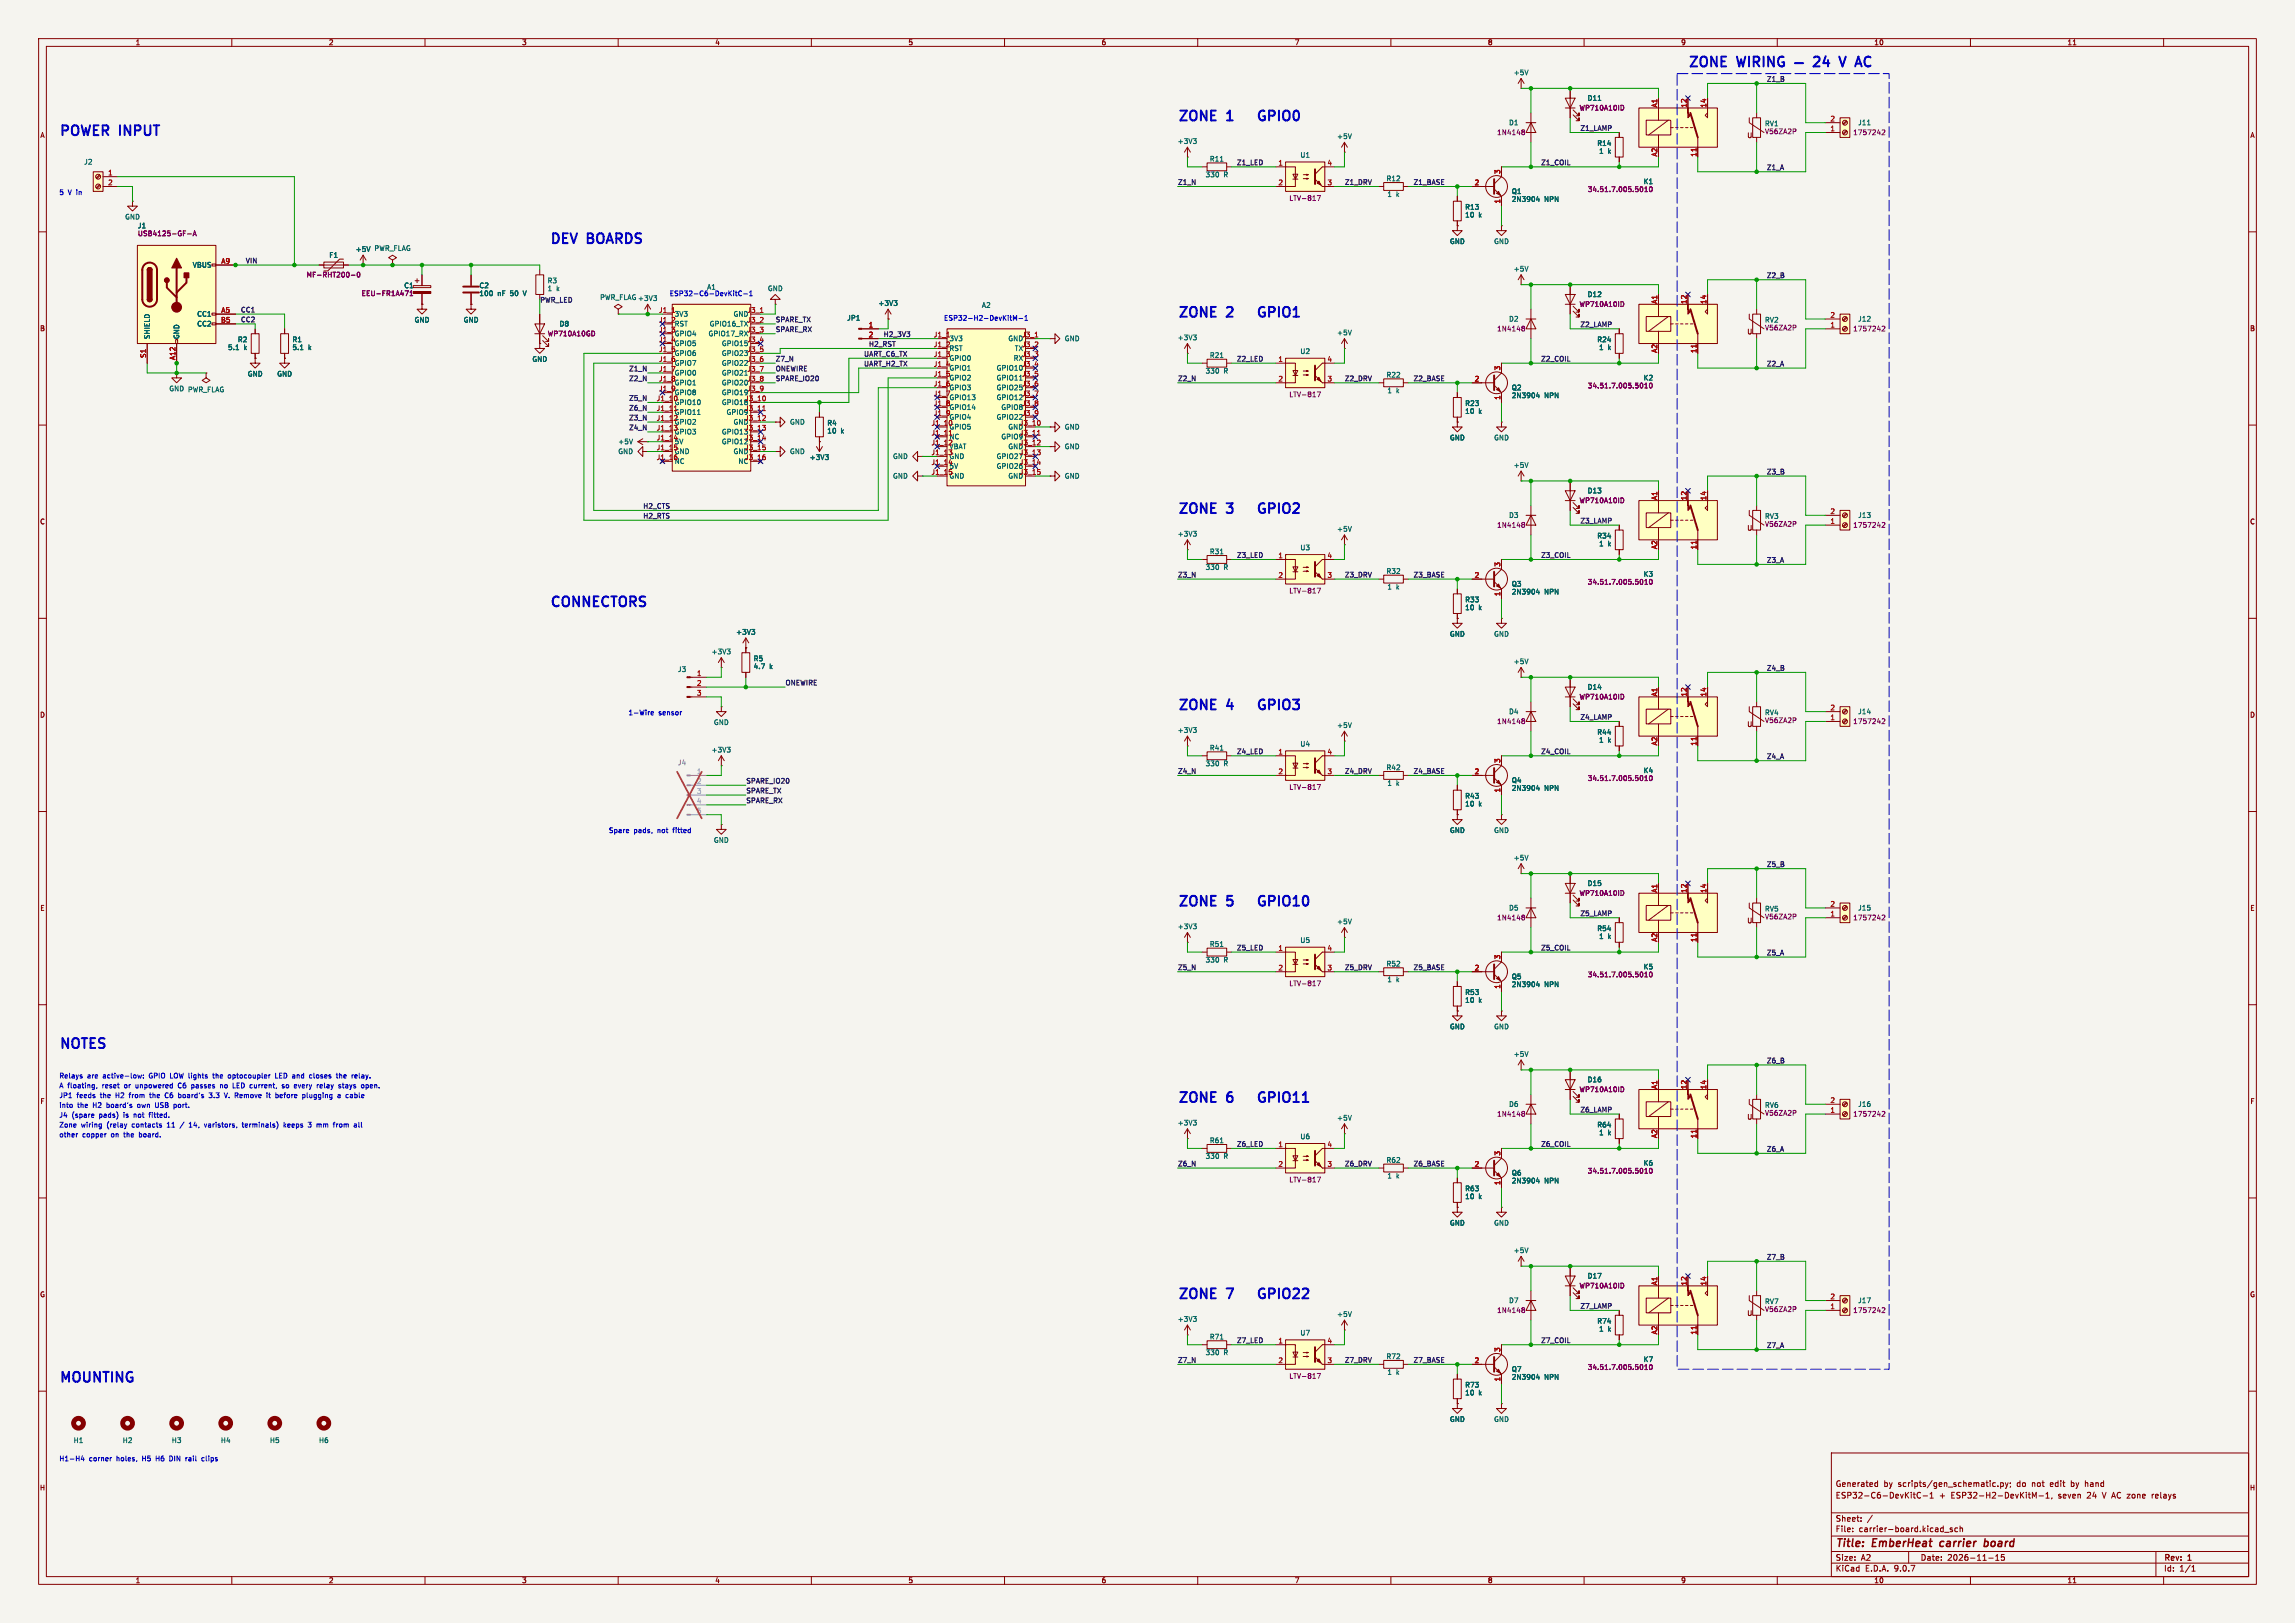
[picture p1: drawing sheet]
<svg xmlns="http://www.w3.org/2000/svg" width="594mm" height="420mm" viewBox="0 0 594 420" stroke-linecap="round" stroke-linejoin="round" font-family="sans-serif">
<defs><g id="words">
<g font-size="3.5" fill="#0000c2">
<text x="436.9" y="17.5">ZONE</text>
<text x="449.9" y="17.5">WIRING</text>
<text x="479.5" y="17.5">V</text>
<text x="484.7" y="17.5">AC</text>
<text x="15.2" y="35.3">POWER</text>
<text x="31.1" y="35.3">INPUT</text>
<text x="304.8" y="31.5">ZONE</text>
<text x="317.8" y="31.5">1</text>
<text x="329.1" y="31.5">GPIO0</text>
<text x="142.2" y="63.3">DEV</text>
<text x="152.2" y="63.3">BOARDS</text>
<text x="304.8" y="82.3">ZONE</text>
<text x="317.8" y="82.3">2</text>
<text x="329.1" y="82.3">GPIO1</text>
<text x="304.8" y="133.1">ZONE</text>
<text x="317.8" y="133.1">3</text>
<text x="329.1" y="133.1">GPIO2</text>
<text x="142.2" y="157.2">CONNECTORS</text>
<text x="304.8" y="183.9">ZONE</text>
<text x="317.8" y="183.9">4</text>
<text x="329.1" y="183.9">GPIO3</text>
<text x="304.8" y="234.7">ZONE</text>
<text x="317.8" y="234.7">5</text>
<text x="329.1" y="234.7">GPIO10</text>
<text x="15.2" y="271.5">NOTES</text>
<text x="304.8" y="285.5">ZONE</text>
<text x="317.8" y="285.5">6</text>
<text x="329.1" y="285.5">GPIO11</text>
<text x="304.8" y="336.3">ZONE</text>
<text x="317.8" y="336.3">7</text>
<text x="329.1" y="336.3">GPIO22</text>
<text x="15.2" y="357.9">MOUNTING</text>
</g>
<g font-size="2.8" fill="#840000">
<text x="475" y="400.9">Title:</text>
<text x="484.7" y="400.9">EmberHeat</text>
<text x="503" y="400.9">carrier</text>
<text x="515.2" y="400.9">board</text>
</g>
<g font-size="2.1" fill="#840000">
<text x="475" y="388">ESP32-C6-DevKitC-1</text>
<text x="475" y="385">Generated</text>
<text x="487.5" y="385">by</text>
<text x="491.3" y="385">scripts/gen_schematic.py;</text>
<text x="501.9" y="388">+</text>
<text x="505" y="388">ESP32-H2-DevKitM-1,</text>
<text x="522.2" y="385">do</text>
<text x="526.2" y="385">not</text>
<text x="531.1" y="385">edit</text>
<text x="532.9" y="388">seven</text>
<text x="536.6" y="385">by</text>
<text x="540.4" y="385">hand</text>
<text x="540.5" y="388">24</text>
<text x="544.6" y="388">V AC zone</text>
<text x="557.8" y="388">relays</text>
<text x="475" y="394">Sheet:</text>
<text x="475" y="396.7">File:</text>
<text x="481.1" y="396.7">carrier-board.kicad_sch</text>
<text x="475" y="406.9">KiCad</text>
<text x="475" y="404.1">Size:</text>
<text x="481.7" y="404.1">A2</text>
<text x="482.7" y="406.9">E.D.A.</text>
<text x="490.3" y="406.9">9.0.7</text>
<text x="497" y="404.1">Date:</text>
<text x="504" y="404.1">2026-11-15</text>
<text x="560" y="404.3">Rev:</text>
<text x="560" y="406.9">Id:</text>
<text x="564.1" y="406.9">1/1</text>
<text x="566.4" y="404.3">1</text>
</g>
<g font-size="1.8" fill="#840000">
<text x="35" y="11.9">1</text>
<text x="85" y="11.9">2</text>
<text x="135" y="11.9">3</text>
<text x="185" y="11.9">4</text>
<text x="235" y="11.9">5</text>
<text x="285" y="11.9">6</text>
<text x="335" y="11.9">7</text>
<text x="385" y="11.9">8</text>
<text x="435" y="11.9">9</text>
<text x="485" y="11.9">10</text>
<text x="535" y="11.9">11</text>
<text x="10.3" y="35.9">A</text>
<text x="452.1" y="35.9">U</text>
<text x="582.3" y="35.9">A</text>
<text x="10.3" y="85.9">B</text>
<text x="452.1" y="86.7">U</text>
<text x="582.3" y="85.9">B</text>
<text x="10.3" y="135.9">C</text>
<text x="452.1" y="137.5">U</text>
<text x="582.3" y="135.9">C</text>
<text x="10.3" y="185.9">D</text>
<text x="582.3" y="185.9">D</text>
<text x="452.1" y="188.3">U</text>
<text x="10.3" y="235.9">E</text>
<text x="452.1" y="239.1">U</text>
<text x="582.3" y="235.9">E</text>
<text x="10.3" y="285.9">F</text>
<text x="582.3" y="285.9">F</text>
<text x="452.1" y="289.9">U</text>
<text x="10.3" y="335.9">G</text>
<text x="582.3" y="335.9">G</text>
<text x="452.1" y="340.7">U</text>
<text x="10.2" y="385.9">H</text>
<text x="582.2" y="385.9">H</text>
<text x="35" y="409.9">1</text>
<text x="85" y="409.9">2</text>
<text x="135" y="409.9">3</text>
<text x="185" y="409.9">4</text>
<text x="235" y="409.9">5</text>
<text x="285" y="409.9">6</text>
<text x="335" y="409.9">7</text>
<text x="385" y="409.9">8</text>
<text x="435" y="409.9">9</text>
<text x="485" y="409.9">10</text>
<text x="535" y="409.9">11</text>
</g>
<g font-size="1.8" fill="#006464">
<text x="391.7" y="19.7">+5V</text>
<text x="410.8" y="26.3">D11</text>
<text x="390.5" y="32.6">D1</text>
<text x="480.8" y="32.6">J11</text>
<text x="304.7" y="37.4">+3V3</text>
<text x="336.4" y="41">U1</text>
<text x="345.9" y="36.2">+5V</text>
<text x="413.3" y="37.9">R14</text>
<text x="413.8" y="40">1</text>
<text x="416.2" y="40">k</text>
<text x="21.7" y="42.8">J2</text>
<text x="311.9" y="46.1">330</text>
<text x="313" y="42">R11</text>
<text x="316.7" y="46.1">R</text>
<text x="358.7" y="47.1">R12</text>
<text x="359" y="51.2">1</text>
<text x="361.4" y="51.2">k</text>
<text x="391.2" y="50.4">Q1</text>
<text x="391.2" y="52.4">2N3904</text>
<text x="399.7" y="52.4">NPN</text>
<text x="32.3" y="57">GND</text>
<text x="379.1" y="56.5">10</text>
<text x="379.1" y="54.5">R13</text>
<text x="382.7" y="56.5">k</text>
<text x="91.9" y="65.4">+5V</text>
<text x="96.8" y="65.1">PWR_FLAG</text>
<text x="375.2" y="63.3">GND</text>
<text x="386.6" y="63.3">GND</text>
<text x="49.8" y="69.4">VBUS</text>
<text x="85.1" y="66.9">F1</text>
<text x="391.7" y="70.5">+5V</text>
<text x="124" y="74.8">C2</text>
<text x="124" y="76.8">100</text>
<text x="128.8" y="76.8">nF</text>
<text x="132.2" y="76.8">50</text>
<text x="135.8" y="76.8">V</text>
<text x="141.6" y="73.5">R3</text>
<text x="141.6" y="75.5">1</text>
<text x="144" y="75.5">k</text>
<text x="155.2" y="77.8">PWR_FLAG+3V3</text>
<text x="198.6" y="75.5">GND</text>
<text x="410.8" y="77.1">D12</text>
<text x="50.9" y="82.1">CC1</text>
<text x="107.2" y="83.7">GND</text>
<text x="119.9" y="83.7">GND</text>
<text x="219.2" y="83.2">JP1</text>
<text x="227.2" y="79.3">+3V3</text>
<text x="254" y="79.9">A2</text>
<text x="390.5" y="83.4">D2</text>
<text x="480.8" y="83.4">J12</text>
<text x="39" y="87.9" transform="rotate(-90 39 87.9)">SHIELD</text>
<text x="46.6" y="87.9" transform="rotate(-90 46.6 87.9)">GND</text>
<text x="50.9" y="84.7">CC2</text>
<text x="61.4" y="88.7">R2</text>
<text x="75.6" y="88.7">R1</text>
<text x="144.7" y="84.7">D8</text>
<text x="174.5" y="87.2">GPIO4</text>
<text x="174.5" y="89.8">GPIO5</text>
<text x="183.3" y="87.2">GPIO17_RX</text>
<text x="183.6" y="84.7">GPIO16_TX</text>
<text x="186.7" y="89.8">GPIO15</text>
<text x="275.5" y="88.5">GND</text>
<text x="304.7" y="88.2">+3V3</text>
<text x="345.9" y="87">+5V</text>
<text x="413.3" y="88.7">R24</text>
<text x="58.9" y="90.8">5.1</text>
<text x="63.1" y="90.8">k</text>
<text x="75.6" y="90.8">5.1</text>
<text x="79.8" y="90.8">k</text>
<text x="137.7" y="93.8">GND</text>
<text x="174.5" y="92.3">GPIO6</text>
<text x="174.5" y="94.8">GPIO7</text>
<text x="186.7" y="92.3">GPIO23</text>
<text x="186.7" y="94.8">GPIO22</text>
<text x="245.6" y="93.6">GPIO0</text>
<text x="313" y="92.8">R21</text>
<text x="336.4" y="91.8">U2</text>
<text x="413.8" y="90.8">1</text>
<text x="416.2" y="90.8">k</text>
<text x="43.7" y="101.4">GND PWR_FLAG</text>
<text x="64" y="97.6">GND</text>
<text x="71.6" y="97.6">GND</text>
<text x="174.5" y="97.4">GPIO0</text>
<text x="174.5" y="99.9">GPIO1</text>
<text x="186.7" y="97.4">GPIO21</text>
<text x="186.7" y="99.9">GPIO20</text>
<text x="245.6" y="96.1">GPIO1</text>
<text x="245.6" y="98.7">GPIO2</text>
<text x="245.6" y="101.2">GPIO3</text>
<text x="257.8" y="96.1">GPIO10</text>
<text x="257.8" y="98.7">GPIO11</text>
<text x="257.8" y="101.2">GPIO25</text>
<text x="311.9" y="96.9">330</text>
<text x="316.7" y="96.9">R</text>
<text x="358.7" y="97.9">R22</text>
<text x="359" y="102">1</text>
<text x="361.4" y="102">k</text>
<text x="391.2" y="101.2">Q2</text>
<text x="186.7" y="102.5">GPIO19</text>
<text x="186.7" y="105">GPIO18</text>
<text x="187.9" y="107.5">GPIO9</text>
<text x="245.6" y="103.7">GPIO13</text>
<text x="245.6" y="106.3">GPIO14</text>
<text x="257.8" y="103.7">GPIO12</text>
<text x="259" y="106.3">GPIO8</text>
<text x="379.1" y="107.3">10</text>
<text x="379.1" y="105.3">R23</text>
<text x="382.7" y="107.3">k</text>
<text x="391.2" y="103.2">2N3904</text>
<text x="399.7" y="103.2">NPN</text>
<text x="186.7" y="112.6">GPIO13</text>
<text x="204.3" y="110.1">GND</text>
<text x="214" y="110.3">R4</text>
<text x="214" y="112.4">10</text>
<text x="217.6" y="112.4">k</text>
<text x="257.8" y="108.8">GPIO22</text>
<text x="259" y="113.9">GPIO9</text>
<text x="275.5" y="111.4">GND</text>
<text x="159.9" y="115.2">+5V</text>
<text x="159.9" y="117.7">GND</text>
<text x="186.7" y="115.2">GPIO12</text>
<text x="204.3" y="117.7">GND</text>
<text x="209.4" y="119.2">+3V3</text>
<text x="231" y="119">GND</text>
<text x="257.8" y="119">GPIO27</text>
<text x="275.5" y="116.4">GND</text>
<text x="375.2" y="114.1">GND</text>
<text x="386.6" y="114.1">GND</text>
<text x="231" y="124.1">GND</text>
<text x="257.8" y="121.5">GPIO26</text>
<text x="275.5" y="124.1">GND</text>
<text x="391.7" y="121.3">+5V</text>
<text x="410.8" y="127.9">D13</text>
<text x="345.9" y="137.8">+5V</text>
<text x="390.5" y="134.2">D3</text>
<text x="480.8" y="134.2">J13</text>
<text x="304.7" y="139">+3V3</text>
<text x="313" y="143.6">R31</text>
<text x="336.4" y="142.6">U3</text>
<text x="413.3" y="139.5">R34</text>
<text x="413.8" y="141.6">1</text>
<text x="416.2" y="141.6">k</text>
<text x="311.9" y="147.7">330</text>
<text x="316.7" y="147.7">R</text>
<text x="358.7" y="148.7">R32</text>
<text x="359" y="152.8">1</text>
<text x="361.4" y="152.8">k</text>
<text x="391.2" y="152">Q3</text>
<text x="391.2" y="154">2N3904</text>
<text x="399.7" y="154">NPN</text>
<text x="379.1" y="158.1">10</text>
<text x="379.1" y="156.1">R33</text>
<text x="382.7" y="158.1">k</text>
<text x="190.4" y="164.4">+3V3</text>
<text x="375.2" y="164.9">GND</text>
<text x="386.6" y="164.9">GND</text>
<text x="184" y="169.5">+3V3</text>
<text x="195" y="171.3">R5</text>
<text x="195" y="173.3">4.7</text>
<text x="199.1" y="173.3">k</text>
<text x="391.7" y="172.1">+5V</text>
<text x="175.3" y="174.1">J3</text>
<text x="410.8" y="178.7">D14</text>
<text x="390.5" y="185">D4</text>
<text x="480.8" y="185">J14</text>
<text x="184.7" y="187.8">GND</text>
<text x="304.7" y="189.8">+3V3</text>
<text x="345.9" y="188.6">+5V</text>
<text x="413.3" y="190.3">R44</text>
<text x="184" y="194.9">+3V3</text>
<text x="313" y="194.4">R41</text>
<text x="336.4" y="193.4">U4</text>
<text x="413.8" y="192.4">1</text>
<text x="416.2" y="192.4">k</text>
<text x="311.9" y="198.5">330</text>
<text x="316.7" y="198.5">R</text>
<text x="358.7" y="199.5">R42</text>
<text x="359" y="203.6">1</text>
<text x="361.4" y="203.6">k</text>
<text x="391.2" y="202.8">Q4</text>
<text x="379.1" y="208.9">10</text>
<text x="379.1" y="206.9">R43</text>
<text x="382.7" y="208.9">k</text>
<text x="391.2" y="204.8">2N3904</text>
<text x="399.7" y="204.8">NPN</text>
<text x="375.2" y="215.7">GND</text>
<text x="386.6" y="215.7">GND</text>
<text x="184.7" y="218.3">GND</text>
<text x="391.7" y="222.9">+5V</text>
<text x="410.8" y="229.5">D15</text>
<text x="345.9" y="239.4">+5V</text>
<text x="390.5" y="235.8">D5</text>
<text x="480.8" y="235.8">J15</text>
<text x="304.7" y="240.6">+3V3</text>
<text x="313" y="245.2">R51</text>
<text x="336.4" y="244.2">U5</text>
<text x="413.3" y="241.1">R54</text>
<text x="413.8" y="243.2">1</text>
<text x="416.2" y="243.2">k</text>
<text x="311.9" y="249.3">330</text>
<text x="316.7" y="249.3">R</text>
<text x="358.7" y="250.3">R52</text>
<text x="359" y="254.4">1</text>
<text x="361.4" y="254.4">k</text>
<text x="379.1" y="257.7">R53</text>
<text x="391.2" y="253.6">Q5</text>
<text x="391.2" y="255.6">2N3904</text>
<text x="399.7" y="255.6">NPN</text>
<text x="379.1" y="259.7">10</text>
<text x="382.7" y="259.7">k</text>
<text x="375.2" y="266.5">GND</text>
<text x="386.6" y="266.5">GND</text>
<text x="391.7" y="273.7">+5V</text>
<text x="410.8" y="280.3">D16</text>
<text x="390.5" y="286.6">D6</text>
<text x="480.8" y="286.6">J16</text>
<text x="304.7" y="291.4">+3V3</text>
<text x="345.9" y="290.2">+5V</text>
<text x="413.3" y="291.9">R64</text>
<text x="413.8" y="294">1</text>
<text x="416.2" y="294">k</text>
<text x="313" y="296">R61</text>
<text x="336.4" y="295">U6</text>
<text x="311.9" y="300.1">330</text>
<text x="316.7" y="300.1">R</text>
<text x="358.7" y="301.1">R62</text>
<text x="359" y="305.2">1</text>
<text x="361.4" y="305.2">k</text>
<text x="391.2" y="304.4">Q6</text>
<text x="379.1" y="310.5">10</text>
<text x="379.1" y="308.5">R63</text>
<text x="382.7" y="310.5">k</text>
<text x="391.2" y="306.4">2N3904</text>
<text x="399.7" y="306.4">NPN</text>
<text x="375.2" y="317.3">GND</text>
<text x="386.6" y="317.3">GND</text>
<text x="391.7" y="324.5">+5V</text>
<text x="410.8" y="331.1">D17</text>
<text x="345.9" y="341">+5V</text>
<text x="390.5" y="337.4">D7</text>
<text x="480.8" y="337.4">J17</text>
<text x="304.7" y="342.2">+3V3</text>
<text x="313" y="346.8">R71</text>
<text x="336.4" y="345.8">U7</text>
<text x="413.3" y="342.7">R74</text>
<text x="413.8" y="344.8">1</text>
<text x="416.2" y="344.8">k</text>
<text x="311.9" y="350.9">330</text>
<text x="316.7" y="350.9">R</text>
<text x="358.7" y="351.9">R72</text>
<text x="359" y="356">1</text>
<text x="361.4" y="356">k</text>
<text x="379.1" y="359.3">R73</text>
<text x="391.2" y="355.2">Q7</text>
<text x="391.2" y="357.2">2N3904</text>
<text x="399.7" y="357.2">NPN</text>
<text x="379.1" y="361.3">10</text>
<text x="382.7" y="361.3">k</text>
<text x="375.2" y="368.1">GND</text>
<text x="386.6" y="368.1">GND</text>
<text x="18.9" y="373.6">H1</text>
<text x="31.6" y="373.6">H2</text>
<text x="44.3" y="373.6">H3</text>
<text x="57" y="373.6">H4</text>
<text x="69.7" y="373.6">H5</text>
<text x="82.4" y="373.6">H6</text>
</g>
<g font-size="1.8" fill="#0f0f0f">
<text x="457.2" y="21.2">Z1_B</text>
<text x="408.9" y="33.9">Z1_LAMP</text>
<text x="304.8" y="47.9">Z1_N</text>
<text x="320" y="42.8">Z1_LED</text>
<text x="348" y="47.9">Z1_DRV</text>
<text x="365.8" y="47.9">Z1_BASE</text>
<text x="398.8" y="42.8">Z1_COIL</text>
<text x="457.2" y="44.1">Z1_A</text>
<text x="63.5" y="68.2">VIN</text>
<text x="457.2" y="72">Z2_B</text>
<text x="62.2" y="80.9">CC1</text>
<text x="62.2" y="83.5">CC2</text>
<text x="139.7" y="78.4">PWR_LED</text>
<text x="200.7" y="83.5">SPARE_TX</text>
<text x="200.7" y="86">SPARE_RX</text>
<text x="224.8" y="89.8">H2_RST</text>
<text x="228.6" y="87.3">H2_3V3</text>
<text x="408.9" y="84.7">Z2_LAMP</text>
<text x="200.7" y="93.6">Z7_N</text>
<text x="223.5" y="94.9">UART_H2_TX</text>
<text x="223.5" y="92.4">UART_C6_TX</text>
<text x="320" y="93.6">Z2_LED</text>
<text x="398.8" y="93.6">Z2_COIL</text>
<text x="457.2" y="94.9">Z2_A</text>
<text x="162.7" y="96.2">Z1_N</text>
<text x="162.7" y="98.7">Z2_N</text>
<text x="200.7" y="96.2">ONEWIRE</text>
<text x="200.7" y="98.7">SPARE_IO20</text>
<text x="304.8" y="98.7">Z2_N</text>
<text x="348" y="98.7">Z2_DRV</text>
<text x="365.8" y="98.7">Z2_BASE</text>
<text x="162.7" y="106.3">Z6_N</text>
<text x="162.7" y="103.8">Z5_N</text>
<text x="162.7" y="108.9">Z3_N</text>
<text x="162.7" y="111.4">Z4_N</text>
<text x="457.2" y="122.8">Z3_B</text>
<text x="166.4" y="131.7">H2_CTS</text>
<text x="166.4" y="134.3">H2_RTS</text>
<text x="408.9" y="135.5">Z3_LAMP</text>
<text x="304.8" y="149.5">Z3_N</text>
<text x="320" y="144.4">Z3_LED</text>
<text x="348" y="149.5">Z3_DRV</text>
<text x="365.8" y="149.5">Z3_BASE</text>
<text x="398.8" y="144.4">Z3_COIL</text>
<text x="457.2" y="145.7">Z3_A</text>
<text x="457.2" y="173.6">Z4_B</text>
<text x="203.2" y="177.5">ONEWIRE</text>
<text x="408.9" y="186.3">Z4_LAMP</text>
<text x="320" y="195.2">Z4_LED</text>
<text x="398.8" y="195.2">Z4_COIL</text>
<text x="457.2" y="196.5">Z4_A</text>
<text x="193" y="202.9">SPARE_IO20</text>
<text x="304.8" y="200.3">Z4_N</text>
<text x="348" y="200.3">Z4_DRV</text>
<text x="365.8" y="200.3">Z4_BASE</text>
<text x="193" y="207.9">SPARE_RX</text>
<text x="193" y="205.4">SPARE_TX</text>
<text x="457.2" y="224.4">Z5_B</text>
<text x="408.9" y="237.1">Z5_LAMP</text>
<text x="304.8" y="251.1">Z5_N</text>
<text x="320" y="246">Z5_LED</text>
<text x="348" y="251.1">Z5_DRV</text>
<text x="365.8" y="251.1">Z5_BASE</text>
<text x="398.8" y="246">Z5_COIL</text>
<text x="457.2" y="247.3">Z5_A</text>
<text x="457.2" y="275.2">Z6_B</text>
<text x="408.9" y="287.9">Z6_LAMP</text>
<text x="320" y="296.8">Z6_LED</text>
<text x="398.8" y="296.8">Z6_COIL</text>
<text x="457.2" y="298.1">Z6_A</text>
<text x="304.8" y="301.9">Z6_N</text>
<text x="348" y="301.9">Z6_DRV</text>
<text x="365.8" y="301.9">Z6_BASE</text>
<text x="457.2" y="326">Z7_B</text>
<text x="408.9" y="338.7">Z7_LAMP</text>
<text x="320" y="347.6">Z7_LED</text>
<text x="398.8" y="347.6">Z7_COIL</text>
<text x="304.8" y="352.7">Z7_N</text>
<text x="348" y="352.7">Z7_DRV</text>
<text x="365.8" y="352.7">Z7_BASE</text>
<text x="457.2" y="348.9">Z7_A</text>
</g>
<g font-size="1.8" fill="#840084">
<text x="408.7" y="28.8">WP710A10ID</text>
<text x="387.4" y="35.2">1N4148</text>
<text x="456.7" y="32.9">RV1</text>
<text x="456.7" y="34.9">V56ZA2P</text>
<text x="479.5" y="35.2">1757242</text>
<text x="425.3" y="47.9">K1</text>
<text x="333.6" y="52.2">LTV-817</text>
<text x="410.8" y="49.9">34.51.7.005.5010</text>
<text x="35.6" y="59.3">J1</text>
<text x="35.6" y="61.3">USB4125-GF-A</text>
<text x="79.2" y="72">MF-RHT200-0</text>
<text x="93.5" y="76.8">EEU-FR1A471</text>
<text x="104.5" y="74.8">C1</text>
<text x="408.7" y="79.6">WP710A10ID</text>
<text x="456.7" y="83.7">RV2</text>
<text x="141.7" y="87.2">WP710A10GD</text>
<text x="387.4" y="86">1N4148</text>
<text x="456.7" y="85.7">V56ZA2P</text>
<text x="479.5" y="86">1757242</text>
<text x="410.8" y="100.7">34.51.7.005.5010</text>
<text x="425.3" y="98.7">K2</text>
<text x="333.6" y="103">LTV-817</text>
<text x="408.7" y="130.4">WP710A10ID</text>
<text x="387.4" y="136.8">1N4148</text>
<text x="456.7" y="134.5">RV3</text>
<text x="456.7" y="136.5">V56ZA2P</text>
<text x="479.5" y="136.8">1757242</text>
<text x="425.3" y="149.5">K3</text>
<text x="333.6" y="153.8">LTV-817</text>
<text x="410.8" y="151.5">34.51.7.005.5010</text>
<text x="408.7" y="181.2">WP710A10ID</text>
<text x="456.7" y="185.3">RV4</text>
<text x="387.4" y="187.6">1N4148</text>
<text x="456.7" y="187.3">V56ZA2P</text>
<text x="479.5" y="187.6">1757242</text>
<text x="410.8" y="202.3">34.51.7.005.5010</text>
<text x="425.3" y="200.3">K4</text>
<text x="333.6" y="204.6">LTV-817</text>
<text x="408.7" y="232">WP710A10ID</text>
<text x="387.4" y="238.4">1N4148</text>
<text x="456.7" y="236.1">RV5</text>
<text x="456.7" y="238.1">V56ZA2P</text>
<text x="479.5" y="238.4">1757242</text>
<text x="425.3" y="251.1">K5</text>
<text x="333.6" y="255.4">LTV-817</text>
<text x="410.8" y="253.1">34.51.7.005.5010</text>
<text x="408.7" y="282.8">WP710A10ID</text>
<text x="456.7" y="286.9">RV6</text>
<text x="387.4" y="289.2">1N4148</text>
<text x="456.7" y="288.9">V56ZA2P</text>
<text x="479.5" y="289.2">1757242</text>
<text x="410.8" y="303.9">34.51.7.005.5010</text>
<text x="425.3" y="301.9">K6</text>
<text x="333.6" y="306.2">LTV-817</text>
<text x="408.7" y="333.6">WP710A10ID</text>
<text x="387.4" y="340">1N4148</text>
<text x="456.7" y="337.7">RV7</text>
<text x="456.7" y="339.7">V56ZA2P</text>
<text x="479.5" y="340">1757242</text>
<text x="425.3" y="352.7">K7</text>
<text x="333.6" y="357">LTV-817</text>
<text x="410.8" y="354.7">34.51.7.005.5010</text>
</g>
<g font-size="1.8" fill="#a90000">
<text x="429" y="27.9" transform="rotate(-90 429 27.9)">A1</text>
<text x="436.6" y="28" transform="rotate(-90 436.6 28)">12</text>
<text x="441.7" y="28" transform="rotate(-90 441.7 28)">14</text>
<text x="473.6" y="34">1</text>
<text x="473.6" y="31.5">2</text>
<text x="429" y="40.6" transform="rotate(-90 429 40.6)">A2</text>
<text x="439.2" y="40.7" transform="rotate(-90 439.2 40.7)">11</text>
<text x="27.9" y="45.5">1</text>
<text x="330.8" y="42.9">1</text>
<text x="343.5" y="42.9">4</text>
<text x="388.4" y="45.2" transform="rotate(-90 388.4 45.2)">3</text>
<text x="27.9" y="48">2</text>
<text x="330.8" y="48">2</text>
<text x="343.5" y="48">3</text>
<text x="381.6" y="48">2</text>
<text x="388.4" y="52.8" transform="rotate(-90 388.4 52.8)">1</text>
<text x="57.2" y="68.3">A9</text>
<text x="57.1" y="83.6">B5</text>
<text x="57.2" y="81">A5</text>
<text x="170.4" y="81">J1_1</text>
<text x="170.4" y="83.6">J1_2</text>
<text x="174.5" y="82.1">3V3</text>
<text x="189.7" y="82.1">GND</text>
<text x="193.3" y="81">J3_1</text>
<text x="193.3" y="83.6">J3_2</text>
<text x="429" y="78.7" transform="rotate(-90 429 78.7)">A1</text>
<text x="436.6" y="78.8" transform="rotate(-90 436.6 78.8)">12</text>
<text x="441.7" y="78.8" transform="rotate(-90 441.7 78.8)">14</text>
<text x="473.6" y="82.3">2</text>
<text x="170.4" y="86.1">J1_3</text>
<text x="170.4" y="88.6">J1_4</text>
<text x="174.5" y="84.7">RST</text>
<text x="193.3" y="86.1">J3_3</text>
<text x="193.3" y="88.6">J3_4</text>
<text x="224.7" y="84.8">1</text>
<text x="224.7" y="87.4">2</text>
<text x="241.6" y="87.4">J1_1</text>
<text x="241.6" y="89.9">J1_2</text>
<text x="245.6" y="88.5">3V3</text>
<text x="260.8" y="88.5">GND</text>
<text x="264.4" y="87.4">J3_1</text>
<text x="264.4" y="89.9">J3_2</text>
<text x="473.6" y="84.8">1</text>
<text x="37.8" y="92.8" transform="rotate(-90 37.8 92.8)">S1</text>
<text x="45.5" y="93.3" transform="rotate(-90 45.5 93.3)">A12</text>
<text x="170.4" y="91.2">J1_5</text>
<text x="170.4" y="93.7">J1_6</text>
<text x="193.3" y="91.2">J3_5</text>
<text x="193.3" y="93.7">J3_6</text>
<text x="241.6" y="92.5">J1_3</text>
<text x="241.6" y="95">J1_4</text>
<text x="245.6" y="91">RST</text>
<text x="262.2" y="93.6">RX</text>
<text x="262.5" y="91">TX</text>
<text x="264.4" y="92.5">J3_3</text>
<text x="264.4" y="95">J3_4</text>
<text x="330.8" y="93.7">1</text>
<text x="343.5" y="93.7">4</text>
<text x="388.4" y="96" transform="rotate(-90 388.4 96)">3</text>
<text x="429" y="91.4" transform="rotate(-90 429 91.4)">A2</text>
<text x="439.2" y="91.5" transform="rotate(-90 439.2 91.5)">11</text>
<text x="170.4" y="96.3">J1_7</text>
<text x="170.4" y="98.8">J1_8</text>
<text x="170.4" y="101.3">J1_9</text>
<text x="193.3" y="96.3">J3_7</text>
<text x="193.3" y="98.8">J3_8</text>
<text x="193.3" y="101.3">J3_9</text>
<text x="241.6" y="97.5">J1_5</text>
<text x="241.6" y="100.1">J1_6</text>
<text x="264.4" y="97.5">J3_5</text>
<text x="264.4" y="100.1">J3_6</text>
<text x="330.8" y="98.8">2</text>
<text x="343.5" y="98.8">3</text>
<text x="381.6" y="98.8">2</text>
<text x="169.8" y="103.9">J1_10</text>
<text x="169.8" y="106.4">J1_11</text>
<text x="174.5" y="102.5">GPIO8</text>
<text x="174.5" y="105">GPIO10</text>
<text x="174.5" y="107.5">GPIO11</text>
<text x="192.7" y="103.9">J3_10</text>
<text x="192.7" y="106.4">J3_11</text>
<text x="241.6" y="102.6">J1_7</text>
<text x="241.6" y="105.2">J1_8</text>
<text x="241.6" y="107.7">J1_9</text>
<text x="264.4" y="102.6">J3_7</text>
<text x="264.4" y="105.2">J3_8</text>
<text x="264.4" y="107.7">J3_9</text>
<text x="388.4" y="103.6" transform="rotate(-90 388.4 103.6)">1</text>
<text x="169.8" y="109">J1_12</text>
<text x="169.8" y="111.5">J1_13</text>
<text x="174.5" y="110.1">GPIO2</text>
<text x="174.5" y="112.6">GPIO3</text>
<text x="189.7" y="110.1">GND</text>
<text x="192.7" y="109">J3_12</text>
<text x="192.7" y="111.5">J3_13</text>
<text x="241" y="110.2">J1_10</text>
<text x="241" y="112.8">J1_11</text>
<text x="245.6" y="108.8">GPIO4</text>
<text x="245.6" y="111.4">GPIO5</text>
<text x="245.6" y="113.9">NC</text>
<text x="260.8" y="111.4">GND</text>
<text x="263.8" y="110.2">J3_10</text>
<text x="263.8" y="112.8">J3_11</text>
<text x="169.8" y="114">J1_14</text>
<text x="169.8" y="116.6">J1_15</text>
<text x="169.8" y="119.1">J1_16</text>
<text x="174.5" y="115.2">5V</text>
<text x="174.5" y="117.7">GND</text>
<text x="189.7" y="117.7">GND</text>
<text x="192.7" y="114">J3_14</text>
<text x="192.7" y="116.6">J3_15</text>
<text x="192.7" y="119.1">J3_16</text>
<text x="241" y="115.3">J1_12</text>
<text x="241" y="117.9">J1_13</text>
<text x="245.6" y="116.4">VBAT</text>
<text x="245.6" y="119">GND</text>
<text x="260.8" y="116.4">GND</text>
<text x="263.8" y="115.3">J3_12</text>
<text x="263.8" y="117.9">J3_13</text>
<text x="174.5" y="120.2">NC</text>
<text x="191" y="120.2">NC</text>
<text x="241" y="120.4">J1_14</text>
<text x="241" y="122.9">J1_15</text>
<text x="245.6" y="121.5">5V</text>
<text x="245.6" y="124.1">GND</text>
<text x="260.8" y="124.1">GND</text>
<text x="263.8" y="120.4">J3_14</text>
<text x="263.8" y="122.9">J3_15</text>
<text x="429" y="129.5" transform="rotate(-90 429 129.5)">A1</text>
<text x="436.6" y="129.6" transform="rotate(-90 436.6 129.6)">12</text>
<text x="441.7" y="129.6" transform="rotate(-90 441.7 129.6)">14</text>
<text x="473.6" y="135.6">1</text>
<text x="473.6" y="133.1">2</text>
<text x="429" y="142.2" transform="rotate(-90 429 142.2)">A2</text>
<text x="439.2" y="142.3" transform="rotate(-90 439.2 142.3)">11</text>
<text x="330.8" y="144.5">1</text>
<text x="330.8" y="149.6">2</text>
<text x="343.5" y="144.5">4</text>
<text x="343.5" y="149.6">3</text>
<text x="381.6" y="149.6">2</text>
<text x="388.4" y="146.8" transform="rotate(-90 388.4 146.8)">3</text>
<text x="388.4" y="154.4" transform="rotate(-90 388.4 154.4)">1</text>
<text x="180.3" y="175">1</text>
<text x="180.3" y="177.5">2</text>
<text x="180.3" y="180.1">3</text>
<text x="429" y="180.3" transform="rotate(-90 429 180.3)">A1</text>
<text x="436.6" y="180.4" transform="rotate(-90 436.6 180.4)">12</text>
<text x="441.7" y="180.4" transform="rotate(-90 441.7 180.4)">14</text>
<text x="473.6" y="183.9">2</text>
<text x="473.6" y="186.4">1</text>
<text x="330.8" y="195.3">1</text>
<text x="343.5" y="195.3">4</text>
<text x="388.4" y="197.6" transform="rotate(-90 388.4 197.6)">3</text>
<text x="429" y="193" transform="rotate(-90 429 193)">A2</text>
<text x="439.2" y="193.1" transform="rotate(-90 439.2 193.1)">11</text>
<text x="330.8" y="200.4">2</text>
<text x="343.5" y="200.4">3</text>
<text x="381.6" y="200.4">2</text>
<text x="388.4" y="205.2" transform="rotate(-90 388.4 205.2)">1</text>
<text x="429" y="231.1" transform="rotate(-90 429 231.1)">A1</text>
<text x="436.6" y="231.2" transform="rotate(-90 436.6 231.2)">12</text>
<text x="441.7" y="231.2" transform="rotate(-90 441.7 231.2)">14</text>
<text x="473.6" y="237.2">1</text>
<text x="473.6" y="234.7">2</text>
<text x="429" y="243.8" transform="rotate(-90 429 243.8)">A2</text>
<text x="439.2" y="243.9" transform="rotate(-90 439.2 243.9)">11</text>
<text x="330.8" y="246.1">1</text>
<text x="330.8" y="251.2">2</text>
<text x="343.5" y="246.1">4</text>
<text x="343.5" y="251.2">3</text>
<text x="381.6" y="251.2">2</text>
<text x="388.4" y="248.4" transform="rotate(-90 388.4 248.4)">3</text>
<text x="388.4" y="256" transform="rotate(-90 388.4 256)">1</text>
<text x="429" y="281.9" transform="rotate(-90 429 281.9)">A1</text>
<text x="436.6" y="282" transform="rotate(-90 436.6 282)">12</text>
<text x="441.7" y="282" transform="rotate(-90 441.7 282)">14</text>
<text x="473.6" y="285.5">2</text>
<text x="473.6" y="288">1</text>
<text x="330.8" y="296.9">1</text>
<text x="343.5" y="296.9">4</text>
<text x="388.4" y="299.2" transform="rotate(-90 388.4 299.2)">3</text>
<text x="429" y="294.6" transform="rotate(-90 429 294.6)">A2</text>
<text x="439.2" y="294.7" transform="rotate(-90 439.2 294.7)">11</text>
<text x="330.8" y="302">2</text>
<text x="343.5" y="302">3</text>
<text x="381.6" y="302">2</text>
<text x="388.4" y="306.8" transform="rotate(-90 388.4 306.8)">1</text>
<text x="429" y="332.7" transform="rotate(-90 429 332.7)">A1</text>
<text x="436.6" y="332.8" transform="rotate(-90 436.6 332.8)">12</text>
<text x="441.7" y="332.8" transform="rotate(-90 441.7 332.8)">14</text>
<text x="473.6" y="338.8">1</text>
<text x="473.6" y="336.3">2</text>
<text x="330.8" y="347.7">1</text>
<text x="343.5" y="347.7">4</text>
<text x="429" y="345.4" transform="rotate(-90 429 345.4)">A2</text>
<text x="439.2" y="345.5" transform="rotate(-90 439.2 345.5)">11</text>
<text x="330.8" y="352.8">2</text>
<text x="343.5" y="352.8">3</text>
<text x="381.6" y="352.8">2</text>
<text x="388.4" y="350" transform="rotate(-90 388.4 350)">3</text>
<text x="388.4" y="357.6" transform="rotate(-90 388.4 357.6)">1</text>
</g>
<g font-size="1.8" fill="#0000c2">
<text x="15.2" y="50.6">5</text>
<text x="17.6" y="50.6">V in</text>
<text x="173.2" y="76.7">ESP32-C6-DevKitC-1</text>
<text x="182.9" y="75.2">A1</text>
<text x="244.2" y="83.1">ESP32-H2-DevKitM-1</text>
<text x="162.6" y="185.2">1-Wire</text>
<text x="170.4" y="185.2">sensor</text>
<text x="157.5" y="215.7">Spare</text>
<text x="164" y="215.7">pads,</text>
<text x="170.3" y="215.7">not</text>
<text x="174.5" y="215.7">fitted</text>
<text x="15.2" y="279.2">Relays</text>
<text x="15.2" y="281.7">A floating,</text>
<text x="22.6" y="279.2">are</text>
<text x="26.6" y="281.7">reset</text>
<text x="26.8" y="279.2">active-low:</text>
<text x="32.5" y="281.7">or</text>
<text x="35.6" y="281.7">unpowered</text>
<text x="38.9" y="279.2">GPIO LOW lights</text>
<text x="46.8" y="281.7">C6</text>
<text x="50.4" y="281.7">passes</text>
<text x="56" y="279.2">the</text>
<text x="58.1" y="281.7">no</text>
<text x="60.1" y="279.2">optocoupler</text>
<text x="61.6" y="281.7">LED current,</text>
<text x="72.6" y="279.2">LED and</text>
<text x="74.7" y="281.7">so</text>
<text x="78.1" y="281.7">every</text>
<text x="81.8" y="279.2">closes</text>
<text x="84.1" y="281.7">relay</text>
<text x="89" y="279.2">the</text>
<text x="90" y="281.7">stays</text>
<text x="93.2" y="279.2">relay.</text>
<text x="96" y="281.7">open.</text>
<text x="15.2" y="284.2">JP1</text>
<text x="15.2" y="286.8">into</text>
<text x="19.9" y="284.2">feeds</text>
<text x="20" y="286.8">the</text>
<text x="24.2" y="286.8">H2</text>
<text x="26.1" y="284.2">the</text>
<text x="27.9" y="286.8">board's</text>
<text x="30.2" y="284.2">H2</text>
<text x="34" y="284.2">from</text>
<text x="36.1" y="286.8">own</text>
<text x="39.5" y="284.2">the</text>
<text x="40.9" y="286.8">USB</text>
<text x="43.6" y="284.2">C6</text>
<text x="45.9" y="286.8">port.</text>
<text x="47.3" y="284.2">board's</text>
<text x="55.4" y="284.2">3.3</text>
<text x="59.6" y="284.2">V. Remove</text>
<text x="70.9" y="284.2">it</text>
<text x="73.4" y="284.2">before</text>
<text x="80.6" y="284.2">plugging</text>
<text x="89.9" y="284.2">a</text>
<text x="92.2" y="284.2">cable</text>
<text x="15.2" y="289.3">J4</text>
<text x="15.2" y="291.9">Zone</text>
<text x="18.6" y="289.3">(spare</text>
<text x="21" y="291.9">wiring</text>
<text x="25.8" y="289.3">pads)</text>
<text x="27.8" y="291.9">(relay</text>
<text x="32.3" y="289.3">is</text>
<text x="34.5" y="291.9">contacts</text>
<text x="35.1" y="289.3">not</text>
<text x="39.3" y="289.3">fitted.</text>
<text x="43.8" y="291.9">11</text>
<text x="49.8" y="291.9">14,</text>
<text x="54" y="291.9">varistors,</text>
<text x="64" y="291.9">terminals)</text>
<text x="74.9" y="291.9">keeps</text>
<text x="81.5" y="291.9">3</text>
<text x="83.9" y="291.9">mm</text>
<text x="88.4" y="291.9">from</text>
<text x="94" y="291.9">all</text>
<text x="15.2" y="294.4">other</text>
<text x="21.3" y="294.4">copper</text>
<text x="28.9" y="294.4">on</text>
<text x="32.4" y="294.4">the</text>
<text x="36.5" y="294.4">board.</text>
<text x="15.2" y="378.2">H1-H4</text>
<text x="23.1" y="378.2">corner</text>
<text x="30.3" y="378.2">holes,</text>
<text x="37.1" y="378.2">H5</text>
<text x="40.8" y="378.2">H6</text>
<text x="44.6" y="378.2">DIN</text>
<text x="48.9" y="378.2">rail</text>
<text x="53.3" y="378.2">clips</text>
</g>
<text font-size="1.8" fill="#939391" x="175.3" y="198.2">J4</text>
<g font-size="1.8" fill="#a5a4a2">
<text x="180.3" y="200.4">1</text>
<text x="180.3" y="202.9">2</text>
<text x="180.3" y="205.5">3</text>
<text x="180.3" y="208">4</text>
<text x="180.3" y="210.6">5</text>
</g>
</g></defs>
<path d="M0 0h594v420h-594z" fill="#f5f4ef" stroke="#f5f4ef" stroke-width=".26"/>
<g fill="none" stroke="#840000" stroke-width=".26">
<path d="M10 10h574v400h-574zM12 12h570v396h-570zM60 10v2M110 10v2M160 10v2M210 10v2M260 10v2M310 10v2M360 10v2M410 10v2M460 10v2M510 10v2"/>
<path d="M536.6 11.6h.7M560 10v2M356.9 48.3h1.2M358.1 47.2h5.1v2.1h-5.1zM363.2 48.3h1.3M376.2 52.1h2v5.1h-2zM377.2 58.4v1.3h1.3l-1.3 1.3-1.3-1.3h1.3M377.2 58.4h.1M377.2 50.8v1.3M377.2 57.2v1.2M381 48.3h5.7M386.7 48.9l1.9 1.9v2.5"/>
<path d="M388.6 58.4v1.3h1.3l-1.3 1.3-1.3-1.3h1.3M388.6 58.4h.1M388.6 43.2v2.5l-1.9 1.9M10 60h2M167.6 78.7l-.7 1.3M167.6 78.7l.8 1.3M167.6 78.7v2.6M393.7 73.7h.1M393.7 71.1l-.8 1.3M393.7 71.1l.8 1.3M393.7 71.1v2.6M582 60h2"/>
<path d="M45.7 96.5v1.3h1.3l-1.3 1.3-1.3-1.3h1.3M45.7 96.5h.1M138.4 83.8h2.6l-1.3 2.6zM138.4 86.4h2.6M139.7 88.9v1.3h1.3l-1.3 1.2-1.3-1.2h1.3M139.7 88.9h.1M139.7 81.3v7.6M140.5 88.1l1.5 1.6v-.8v.8h-.8M140.5 86.9l1.5 1.5v-.8v.8h-.8M160 80l1-.6-1-.7-1 .7 1 .6v1.3M160 81.3h.1M167.6 81.3h.1"/>
<path d="M311.1 94h1.3M312.4 93h5.1v2h-5.1zM317.5 94h1.3M348 90.2h.1M348 87.6l-.8 1.3M348 87.6l.7 1.3M348 87.6v2.6M381 99.1h5.7M386.7 99.7l1.9 1.9v2.5M388.6 94v2.5l-1.9 1.9M395 82.6h2.5M396.2 82.6l1.3 2.5h-2.5z"/>
<path d="M396.2 80v7.6M10 110h2M211.1 108h2v5h-2zM211.3 115.6l.8 1.2M212.1 114.3h.1M212.1 106.7v1.3M212.1 113v3.8M212.9 115.6l-.8 1.2M376.2 102.9h2v5.1h-2zM377.2 109.2v1.3h1.3l-1.3 1.3-1.3-1.3h1.3M377.2 109.2h.1M377.2 101.6v1.3"/>
<path d="M377.2 108v1.2M388.6 109.2v1.3h1.3l-1.3 1.3-1.3-1.3h1.3M388.6 109.2h.1M582 110h2M393.7 124.5h.1M393.7 121.9v2.6M393.7 121.9l-.8 1.3M393.7 121.9l.8 1.3M10 160h2M582 160h2M10 210h2M186.7 213.4v1.2h1.3l-1.3 1.3-1.3-1.3h1.3"/>
<path d="M186.7 213.4h.1M582 210h2M10 260h2M582 260h2M10 310h2M582 310h2M10 360h2M474 376h108v32h-108zM582 360h2M474 397.5h108M474 391.5h108M479.5 396.2v.2"/>
<path d="M479.5 395.4v.2M481.7 393.5v.2M481.7 392.7v.2M484.6 392.1l-1.3 1.9M485.4 384.6h.6M485.4 383.7h.6M486 383.2v1.5M495.2 386.7h.5M495.4 387.5l.3 .2M497.1 386.3a.67 .67 0 0 0-.9 .6 .67 .67 0 0 0 .9 .6M497.7 387.1h1.2M499.5 387.7h.9"/>
<path d="M499.5 386.6l.5-.4v1.5M503.3 396.5h1.2M505.3 395.4h-.3l-.3 .2 .1 .2 .5 .1v.4h-.6M506.7 395.4h-.5l-.2 .3 .1 .6h.6M507.3 395.5l.6-.1 .1 1M507.3 394.9v1.5M515.9 384.6h.6M515.9 383.7h.6M517.1 384.5v.2M517.8 383.7h.4l.3 .3-.1 .6h-.6M517.8 383.7v1.5M519 383.7l.4 1"/>
<path d="M519.4 384.7l-.4 .5M519.7 383.7l-.3 1M520.3 383.7v.2M520.4 384.6l-.2 .3M526 386.2l.5 1 .5-1v1.5M527.7 387.1h1.2M529.5 387.7h.9M529.5 386.6l.5-.4v1.5M531.1 387.6l-.1 .3M539.7 383.2v1.5M539.8 383.7l-.1 .1M557 386.7v1"/>
<path d="M557.3 386.7l-.3 .3M60 408v2M110 408v2M160 408v2M210 408v2M260 408v2M310 408v2M360 408v2M410 408v2M460 408v2M474 404.5h108M474 401.5h108"/>
<path d="M494 401.5v3M510 408v2M514.7 403.2h1.2M516.5 403.8h.9M516.5 402.7l.5-.4v1.5M518.7 402.3h-.7v.7l.7-.1v.7l-.2 .2-.5-.2M536.6 409.6h.7M558 401.5v6.5M560 408v2M567.3 406.6h.9M567.3 405.5l.4-.4v1.5"/>
<circle cx="387.3" cy="48.3" r="2.82"/>
<circle cx="387.3" cy="99.1" r="2.82"/>
</g>
<path d="M502.3 399.1l-.2 .7 .3 .4M513.7 399h.8M513.8 398.2l-.3 2M514.4 400l-.3 .2-.5-.1" fill="none" stroke="#840000" stroke-width=".4"/>
<path d="M398 50.8l-.3 .9h.8M398.3 51.3v.8M169.2 76.5h.7l-.4 .5M169.7 77l.2 .3-.2 .5M395.5 68.9l-.4 1.3M315.8 92.5h.8M349.8 85.4l-.4 1.3M213.6 117.7h.8l-.4 .5M214.1 118.2l.3 .2-.3 .5M395.5 119.7l-.4 1.3M398 101.6l-.3 .9h.8M398.3 102.1v.8" fill="none" stroke="#006464" stroke-width=".26"/>
<path d="M386.7 46.4v3.8M386.7 97.2v3.8" fill="none" stroke="#840000" stroke-width=".51"/>
<g fill="#840000" stroke="#840000" stroke-width=".26">
<path d="M387.3 50l.6-.5 .5 1z"/>
<path d="M387.3 100.8l.6-.5 .5 1z"/>
</g>
<path d="M153.7 85.7l.2 .5-.2 .7M394 84.9h.1M394 84.5h.5l-.1 .4M394.1 84.9h.3M394.1 84.9l-.1 .1M394.4 84.9l.2 .3-.1 .3-.5 .1" fill="none" stroke="#840084" stroke-width=".26"/>
<path d="M245.1 85.1h20.3v40.6h-20.3z" fill="#ffffc2"/>
<g fill="none" stroke="#840000" stroke-width=".26">
<path d="M121.9 71.1v2.8M121.9 75.9v2.8M245.1 85.1h20.3v40.6h-20.3zM237.5 118.1v-1.3l-1.3 1.3 1.3 1.3v-1.3h1.3M238.8 118.1h.1M237.5 123.2v-1.3l-1.3 1.3 1.3 1.3v-1.3h1.3M238.8 123.2h.1M307.3 139.7l-.7 1.3M307.3 139.7l.8 1.3M307.3 139.7v2.5M348 138.4v2.6M348 138.4l-.8 1.3"/>
<path d="M348 138.4l.7 1.3M307.3 142.2h.1M311.1 144.8h1.3M312.4 143.8h5.1v2h-5.1zM317.5 144.8h1.3M348 141h.1M307.3 193h.1M307.3 190.5v2.5M307.3 190.5l-.7 1.3M307.3 190.5l.8 1.3M311.1 195.6h1.3M312.4 194.6h5.1v2h-5.1z"/>
<path d="M317.5 195.6h1.3M348 191.8h.1M348 189.2l-.8 1.3M348 189.2l.7 1.3M348 189.2v2.6M388.6 195.6v2.5l-1.9 1.9M381 200.7h5.7M386.7 201.3l1.9 1.9v2.5"/>
<circle cx="387.3" cy="200.7" r="2.82"/>
</g>
<g fill="none" stroke="#a90000" stroke-width=".26">
<path d="M245 87.2h.8M267.9 87.2h.7M246.3 114.4l-.7 .8M246.3 117l.1 .1M246.4 109.3v.3M268.5 116.4h.7l-.4 .5M268.5 112.6h.7M268.5 119.8h.8M269.1 113.9l.1 .5-.7 .8h.7M269.2 109v.8M269.2 117v.6M246.3 122.1l.1 .1"/>
<path d="M269.2 122.1v.6"/>
</g>
<path d="M308.9 137.5h.7l-.4 .5M309.4 138l.2 .2-.2 .6M349.8 136.2l-.4 1.3M315.8 143.3h.8M308.9 188.3h.7l-.4 .5M309.4 188.8l.2 .2-.2 .6M315.8 194.1h.8M349.8 187l-.4 1.3M398 203.2l-.3 .9h.8M398.3 203.7v.8" fill="none" stroke="#006464" stroke-width=".26"/>
<path d="M119.9 74.2h4.1M119.9 75.7h4.1M386.7 198.8v3.8" fill="none" stroke="#840000" stroke-width=".51"/>
<path d="M387.3 202.4l.6-.5 .5 1z" fill="#840000" stroke="#840000" stroke-width=".26"/>
<path d="M332.7 143.5h10.2v7.6h-10.2z" fill="#ffffc2"/>
<path d="M121.9 78.7v1.3h1.3l-1.3 1.3-1.3-1.3h1.3M121.9 78.7h.1M330.2 144.8h5.1v3.2M332.7 143.5h10.2v7.6h-10.2zM334.6 146.7h1.3l-.6 1.3zM334.6 148h1.3M335.3 148v1.9h-5.1M337.3 146.8h1.3M337.3 147.8h1.3M342.3 149.9h3.1M345.4 144.8h-3.1l-1.9 1.9" fill="none" stroke="#840000" stroke-width=".26"/>
<path d="M340.4 145.4v3.8" fill="none" stroke="#840000" stroke-width=".51"/>
<g fill="#840000" stroke="#840000" stroke-width=".26">
<path d="M340.9 149l.5-.5 .5 1z"/>
<path d="M340.4 148l1.9 1.9z"/>
</g>
<path d="M340.9 152.2h.9l-.6 1.3" fill="none" stroke="#840084" stroke-width=".26"/>
<path d="M476.2 30.5h2.6v5.1h-2.6z" fill="#ffffc2"/>
<g fill="none" stroke="#840000" stroke-width=".26">
<path d="M472.4 34.3h3.8M472.4 31.8h3.8M476.2 30.5h2.6v5.1h-2.6zM477.9 33.8l-.9 .8M477.9 31.2l-.9 .9M478 34l-.8 .8M478 31.4l-.8 .9M223.1 85.1h4.2M223.1 87.6h4.2M405.1 127h2.6l-1.3 2.5zM405.1 129.5h2.6M406.4 124.5v7.6"/>
<path d="M407.2 131.3l1.5 1.5v-.7v.7h-.8M407.2 130l1.5 1.6v-.8v.8h-.8M418.1 137.2h2v5h-2zM419.1 135.9v1.3M419.1 142.2v1.3"/>
<circle cx="477.5" cy="31.7" r=".63"/>
<circle cx="477.5" cy="34.3" r=".63"/>
</g>
<path d="M483.3 32.3h.8" fill="none" stroke="#006464" stroke-width=".26"/>
<path d="M487.1 33.7l.5-.1 .3 .4-.8 .9h.8M419.9 128.8a.68 .68 0 0 1 .4 .7 .68 .68 0 0 1-.4 .6" fill="none" stroke="#840084" stroke-width=".26"/>
<g fill="#840000" stroke="#840000" stroke-width=".26">
<path d="M222.2 85h.9v.2h-.9z"/>
<path d="M222.2 87.5h.9v.3h-.9z"/>
</g>
<path d="M424.2 129.5h20.3v10.2h-20.3z" fill="#ffffc2"/>
<g fill="none" stroke="#840000" stroke-width=".26">
<path d="M393.7 22.9h.1M393.7 20.3l-.8 1.3M393.7 20.3l.8 1.3M393.7 20.3v2.6M424.2 129.5h20.3v10.2h-20.3zM426.1 132.7h6.3v3.8h-6.3zM429.3 127v5.7M429.3 136.5v3.2M431.8 132.7l-5.1 3.8M432.4 134.6h.7M433.7 134.6h.6M435 134.6h.6"/>
<path d="M436.2 134.6h.7M436.9 127v2.5M437.5 134.6h.6M439.4 137.2v5M442 127v5.1l-.7-.7 .7-.6M405.1 177.8h2.6l-1.3 2.5zM406.4 175.3v7.6M405.1 180.3h2.6M407.2 182.1l1.5 1.5v-.7v.7h-.8M407.2 180.8l1.5 1.6v-.8v.8h-.8M418.1 188h2v5h-2zM419.1 186.7v1.3"/>
<path d="M419.1 193v1.3"/>
</g>
<path d="M436.9 129.5v1.3l.6 .6-.6 .7z" fill="#840000" stroke="#840000" stroke-width=".26"/>
<path d="M437.5 130.8l1.9 6.4" fill="none" stroke="#840000" stroke-width=".51"/>
<path d="M439 140v.7" fill="none" stroke="#a90000" stroke-width=".26"/>
<path d="M425.2 150.2v.8M425.7 151.2h.7M425.7 150.3l.4-.4v1.3M427 150.1a.61 .61 0 0 0-.2 .7 .61 .61 0 0 0 .7 .3l.1-.4-.1-.6M419.9 179.6a.68 .68 0 0 1 .4 .7 .68 .68 0 0 1-.4 .6" fill="none" stroke="#840084" stroke-width=".26"/>
<path d="M395.5 18.1l-.4 1.3" fill="none" stroke="#006464" stroke-width=".26"/>
<path d="M476.2 81.3h2.6v5.1h-2.6z" fill="#ffffc2"/>
<g fill="none" stroke="#840000" stroke-width=".26">
<path d="M348 39.4h.1M348 36.8l-.8 1.3M348 36.8l.7 1.3M348 36.8v2.6M229.9 82.6h.1M229.9 80l-.8 1.3M229.9 80l.7 1.3M229.9 80v2.6M472.4 85.1h3.8M472.4 82.6h3.8M476.2 81.3h2.6v5.1h-2.6zM477.9 84.6l-.9 .8"/>
<path d="M477.9 82l-.9 .9M478 84.8l-.8 .8M478 82.2l-.8 .9M452.8 132.1v1.3l3.8 2.5M453.6 132.1h2.1v5.1h-2.1zM454.7 130.8v1.3M454.7 137.2v1.2M452.8 182.9v1.3l3.8 2.5M453.6 182.9h2.1v5.1h-2.1zM454.7 181.6v1.3M454.7 188v1.2M376.2 204.5h2v5.1h-2z"/>
<path d="M377.2 210.8v1.3h1.3l-1.3 1.3-1.3-1.3h1.3M377.2 210.8h.1M377.2 203.2v1.3M377.2 209.6v1.2M388.6 210.8v1.3h1.3l-1.3 1.3-1.3-1.3h1.3M388.6 210.8h.1M395 235h2.5M396.2 235l1.3 2.5h-2.5zM396.2 232.4v7.6M418.1 238.8h2v5h-2zM419.1 237.5v1.3M452.8 233.7v1.3l3.8 2.5"/>
<path d="M453.6 233.7h2.1v5.1h-2.1zM454.7 232.4v1.3M454.7 238.8v1.2M381 251.5h5.7M386.7 252.1l1.9 1.9v2.5M388.6 246.4v2.5l-1.9 1.9M419.1 243.8v1.3M393.7 327.7h.1M393.7 325.1l-.8 1.3M393.7 325.1l.8 1.3M393.7 325.1v2.6M405.1 330.2h2.6l-1.3 2.5z"/>
<path d="M405.1 332.7h2.6M406.4 327.7v7.6M407.2 334.5l1.5 1.5v-.7v.7h-.8M407.2 333.2l1.5 1.6v-.8v.8h-.8M419.1 339.1v1.3M418.1 340.4h2v5h-2zM419.1 345.4v1.3"/>
<circle cx="477.5" cy="82.5" r=".63"/>
<circle cx="477.5" cy="85.1" r=".63"/>
<circle cx="387.3" cy="251.5" r="2.82"/>
</g>
<path d="M487.1 84.5l.5-.1 .3 .4-.8 .9h.8M464.8 135.1v.4M464.8 185.9v.4M394 237.3h.1M394 236.9h.5l-.1 .4M394.1 237.3h.3M394.1 237.3l-.1 .1M394.4 237.3l.2 .3-.1 .3-.5 .1M464.8 236.7v.4M419.9 332a.68 .68 0 0 1 .4 .7 .68 .68 0 0 1-.4 .6" fill="none" stroke="#840084" stroke-width=".26"/>
<path d="M349.8 34.6l-.4 1.3M231.4 77.8h.8l-.5 .5M231.9 78.3l.3 .2-.3 .6M398 254l-.3 .9h.8M398.3 254.5v.8M395.5 322.9l-.4 1.3" fill="none" stroke="#006464" stroke-width=".26"/>
<path d="M386.7 249.6v3.8" fill="none" stroke="#840000" stroke-width=".51"/>
<path d="M387.3 253.2l.6-.5 .5 1z" fill="#840000" stroke="#840000" stroke-width=".26"/>
<path d="M332.7 41.9h10.2v7.6h-10.2z" fill="#ffffc2"/>
<g fill="none" stroke="#840000" stroke-width=".26">
<path d="M330.2 43.2h5.1v3.2M332.7 41.9h10.2v7.6h-10.2zM334.6 45.1h1.3l-.6 1.3zM334.6 46.4h1.3M335.3 46.4v1.9h-5.1M337.3 45.2h1.3M337.3 46.2h1.3M342.3 48.3h3.1M345.4 43.2h-3.1l-1.9 1.9M388.6 261.6v1.3h1.3l-1.3 1.3-1.3-1.3h1.3M388.6 261.6h.1M393.7 276.9h.1"/>
<path d="M393.7 274.3l-.8 1.3M393.7 274.3l.8 1.3M393.7 274.3v2.6M405.1 279.4h2.6l-1.3 2.5zM406.4 276.9v7.6M405.1 281.9h2.6M407.2 283.7l1.5 1.5v-.7v.7h-.8M407.2 282.4l1.5 1.6v-.8v.8h-.8"/>
</g>
<path d="M340.4 43.8v3.8" fill="none" stroke="#840000" stroke-width=".51"/>
<g fill="#840000" stroke="#840000" stroke-width=".26">
<path d="M341.4 46.9l.5 1-1-.5z"/>
<path d="M340.4 46.4l1.9 1.9z"/>
</g>
<path d="M340.9 50.6h.9l-.6 1.3M419.9 281.2a.68 .68 0 0 1 .4 .7 .68 .68 0 0 1-.4 .6" fill="none" stroke="#840084" stroke-width=".26"/>
<path d="M395.5 272.1l-.4 1.3" fill="none" stroke="#006464" stroke-width=".26"/>
<path d="M424.2 231.1h20.3v10.2h-20.3z" fill="#ffffc2"/>
<g fill="none" stroke="#840000" stroke-width=".26">
<path d="M307.3 38.1l-.7 1.3M307.3 38.1l.8 1.3M307.3 38.1v2.5M307.3 40.6h.1M271.8 87.6h1.2v-1.2l1.3 1.2-1.3 1.3v-1.3M271.8 87.6h.1M271.8 110.5h1.2v-1.3l1.3 1.3-1.3 1.3v-1.3M271.8 110.5h.1M271.8 115.6h1.2v-1.3l1.3 1.3-1.3 1.2v-1.2M271.8 115.6h.1M271.8 123.2h1.2v-1.3l1.3 1.3-1.3 1.3v-1.3M271.8 123.2h.1"/>
<path d="M424.2 231.1h20.3v10.2h-20.3zM426.1 234.3h6.3v3.8h-6.3zM429.3 228.6v5.7M429.3 238.1v3.2M431.8 234.3l-5.1 3.8M432.4 236.2h.7M433.7 236.2h.6M435 236.2h.6M436.2 236.2h.7M436.9 228.6v2.5M437.5 236.2h.6M439.4 238.8v5"/>
<path d="M442 228.6v5.1l-.7-.7 .7-.6M388.6 297.2v2.5l-1.9 1.9M381 302.3h5.7M386.7 302.9l1.9 1.9v2.5"/>
<circle cx="387.3" cy="302.3" r="2.82"/>
</g>
<g fill="#840000" stroke="#840000" stroke-width=".26">
<path d="M436.9 231.1v1.3l.6 .6-.6 .7z"/>
<path d="M387.3 304l.6-.5 .5 1z"/>
</g>
<path d="M437.5 232.4l1.9 6.4M386.7 300.4v3.8" fill="none" stroke="#840000" stroke-width=".51"/>
<path d="M439 241.6v.7" fill="none" stroke="#a90000" stroke-width=".26"/>
<path d="M425.2 251.8v.8M425.7 252.8h.7M425.7 251.9l.4-.4v1.3M427 251.7a.61 .61 0 0 0-.2 .7 .61 .61 0 0 0 .7 .3l.1-.4-.1-.6" fill="none" stroke="#840084" stroke-width=".26"/>
<path d="M308.9 35.9h.7l-.4 .5M309.4 36.4l.2 .2-.2 .6M398 304.8l-.3 .9h.8M398.3 305.3v.8" fill="none" stroke="#006464" stroke-width=".26"/>
<path d="M476.2 284.5h2.6v5.1h-2.6z" fill="#ffffc2"/>
<g fill="none" stroke="#840000" stroke-width=".26">
<path d="M376.2 255.3h2v5.1h-2zM377.2 254v1.3M377.2 261.6v1.3h1.3l-1.3 1.3-1.3-1.3h1.3M377.2 261.6h.1M377.2 260.4v1.2M472.4 288.3h3.8M472.4 285.8h3.8M476.2 284.5h2.6v5.1h-2.6zM477.9 287.8l-.9 .8M477.9 285.2l-.9 .9M478 288l-.8 .8M478 285.4l-.8 .9"/>
<circle cx="477.5" cy="285.7" r=".63"/>
<circle cx="477.5" cy="288.3" r=".63"/>
</g>
<path d="M487.1 287.7l.5-.1 .3 .4-.8 .9h.8" fill="none" stroke="#840084" stroke-width=".26"/>
<path d="M476.2 233.7h2.6v5.1h-2.6z" fill="#ffffc2"/>
<g fill="none" stroke="#840000" stroke-width=".26">
<path d="M311.1 43.2h1.3M312.4 42.2h5.1v2h-5.1zM317.5 43.2h1.3M393.7 226.1h.1M393.7 223.5l-.8 1.3M393.7 223.5l.8 1.3M393.7 223.5v2.6M405.1 228.6h2.6l-1.3 2.5zM405.1 231.1h2.6M406.4 226.1v7.6M407.2 232.9l1.5 1.5v-.7v.7h-.8M407.2 231.6l1.5 1.6v-.8v.8h-.8"/>
<path d="M472.4 237.5h3.8M472.4 235h3.8M476.2 233.7h2.6v5.1h-2.6zM477.9 237l-.9 .8M477.9 234.4l-.9 .9M478 237.2l-.8 .8M478 234.6l-.8 .9M395 285.8h2.5M396.2 285.8l1.3 2.5h-2.5zM396.2 283.2v7.6M376.2 306.1h2v5.1h-2zM377.2 312.4v1.3h1.3l-1.3 1.3-1.3-1.3h1.3"/>
<path d="M377.2 312.4h.1M377.2 304.8v1.3M377.2 311.2v1.2M388.6 312.4v1.3h1.3l-1.3 1.3-1.3-1.3h1.3M388.6 312.4h.1"/>
<circle cx="477.5" cy="237.5" r=".63"/>
<circle cx="477.5" cy="234.9" r=".63"/>
</g>
<path d="M419.9 230.4a.68 .68 0 0 1 .4 .7 .68 .68 0 0 1-.4 .6M487.1 236.9l.5-.1 .3 .4-.8 .9h.8M394 288.1h.1M394 287.7h.5l-.1 .4M394.1 288.1h.3M394.1 288.1l-.1 .1M394.4 288.1l.2 .3-.1 .3-.5 .1" fill="none" stroke="#840084" stroke-width=".26"/>
<path d="M315.8 41.7h.8M395.5 221.3l-.4 1.3" fill="none" stroke="#006464" stroke-width=".26"/>
<path d="M332.7 92.7h10.2v7.6h-10.2z" fill="#ffffc2"/>
<g fill="none" stroke="#840000" stroke-width=".26">
<path d="M307.3 91.4h.1M307.3 88.9l-.7 1.3M307.3 88.9l.8 1.3M307.3 88.9v2.5M330.2 94h5.1v3.2M332.7 92.7h10.2v7.6h-10.2zM334.6 95.9h1.3l-.6 1.3zM334.6 97.2h1.3M335.3 97.2v1.9h-5.1M337.3 96h1.3M337.3 97h1.3M342.3 99.1h3.1"/>
<path d="M345.4 94h-3.1l-1.9 1.9"/>
</g>
<path d="M340.4 94.6v3.8" fill="none" stroke="#840000" stroke-width=".51"/>
<g fill="#840000" stroke="#840000" stroke-width=".26">
<path d="M341.4 97.7l.5 1-1-.5z"/>
<path d="M340.4 97.2l1.9 1.9z"/>
</g>
<path d="M340.9 101.4h.9l-.6 1.3" fill="none" stroke="#840084" stroke-width=".26"/>
<path d="M308.9 86.7h.7l-.4 .5M309.4 87.2l.2 .2-.2 .6" fill="none" stroke="#006464" stroke-width=".26"/>
<path d="M174 78.7h20.3v43.2h-20.3z" fill="#ffffc2"/>
<path d="M34.3 52.1v1.2h1.3l-1.3 1.3-1.3-1.3h1.3M34.3 52.1h.1M174 78.7h20.3v43.2h-20.3z" fill="none" stroke="#840000" stroke-width=".26"/>
<g fill="none" stroke="#a90000" stroke-width=".26">
<path d="M173.9 80.9h.8M196.8 80.9h.7M175.2 108.1l-.7 .7M175.2 110.7l.1 .1M175.2 115.8l.1 .1M175.2 118.3l.1 .1M175.3 102.9v.3M197.3 110.1h.8l-.4 .5M197.4 106.3h.7M197.4 113.5h.8M198 107.6l.1 .5-.8 .7h.8M198.1 102.7v.8"/>
<path d="M198.1 110.7v.5M198.1 115.8v.5M198.1 118.3v.5"/>
</g>
<path d="M180.5 107.3h.8" fill="none" stroke="#006464" stroke-width=".26"/>
<path d="M35.6 63.5h20.3v25.4h-20.3z" fill="#ffffc2"/>
<g fill="none" stroke="#840000" stroke-width=".26">
<path d="M35.6 63.5h20.3v25.4h-20.3zM38.1 69.9l.2-.5 .4-.2 .5 .2 .2 .5M38.1 77.5l.2 .4 .4 .2 .5-.2 .2-.4M54.9 68.3h1v.5h-1zM55.9 68.6h5.1M38.1 88.9v5.1M45.5 87.9h.5v1h-.5zM45.7 88.9v5.1M54.9 81h1v.5h-1zM54.9 83.6h1v.5h-1zM55.9 81.3h5.1M55.9 83.8h5.1"/>
<path d="M452.8 81.3v1.3l3.8 2.5M453.6 81.3h2.1v5.1h-2.1zM454.7 80v1.3M454.7 86.4v1.2"/>
</g>
<path d="M37.4 68.5a1.9 1.9 0 0 1 2.1-.4 1.9 1.9 0 0 1 1.1 1.8v7.6a1.91 1.91 0 0 1-1.9 1.9 1.91 1.91 0 0 1-1.9-1.9v-7.8zM43.2 73.2v1.2l2.5 2.6M45.7 69.3v10.2M48.3 71.9v1.3l-2.6 2.5" fill="none" stroke="#840000" stroke-width=".51"/>
<g fill="#840000" stroke="#840000" stroke-width=".26">
<path d="M38.1 69.9h1.3v7.6h-1.3z"/>
<path d="M38.3 69.4l.7-.1 .4 .6h-1.3z"/>
<path d="M38.1 77.5h1.3l-.2 .4-.5 .2-.4-.2z"/>
<path d="M45.7 66.8l1.3 2.5h-2.6z"/>
<path d="M47.6 70.6h1.3v1.3h-1.3z"/>
<circle cx="43.2" cy="72.5" r=".63"/>
<circle cx="45.7" cy="79.5" r="1.27"/>
</g>
<path d="M48.6 60.5h.9M49.9 61l.5-1.2 .4 1.2M50.1 60.7h.6M464.8 84.3v.4" fill="none" stroke="#840084" stroke-width=".26"/>
<path d="M24.1 44.5h2.6v5h-2.6z" fill="#ffffc2"/>
<g fill="none" stroke="#840000" stroke-width=".26">
<path d="M24.1 44.5h2.6v5h-2.6zM25.8 45.2l-.9 .9M25.8 47.8l-.9 .8M25.9 45.4l-.8 .8M25.9 47.9l-.8 .9M26.7 45.7h3.8M26.7 48.3h3.8"/>
<circle cx="25.4" cy="48.3" r=".63"/>
<circle cx="25.4" cy="45.7" r=".63"/>
</g>
<path d="M424.2 281.9h20.3v10.2h-20.3z" fill="#ffffc2"/>
<g fill="none" stroke="#840000" stroke-width=".26">
<path d="M452.8 30.5v1.3l3.8 2.5M453.6 30.5h2.1v5.1h-2.1zM454.7 29.2v1.3M454.7 35.6v1.2M429.3 279.4v5.7M436.9 279.4v2.5M442 279.4v5.1l-.7-.7 .7-.6M424.2 281.9h20.3v10.2h-20.3zM426.1 285.1h6.3v3.8h-6.3zM429.3 288.9v3.2M431.8 285.1l-5.1 3.8M432.4 287h.7"/>
<path d="M433.7 287h.6M435 287h.6M436.2 287h.7M437.5 287h.6M439.4 289.6v5"/>
</g>
<path d="M436.9 281.9v1.3l.6 .6-.6 .7z" fill="#840000" stroke="#840000" stroke-width=".26"/>
<path d="M437.5 283.2l1.9 6.4" fill="none" stroke="#840000" stroke-width=".51"/>
<path d="M439 292.4v.7" fill="none" stroke="#a90000" stroke-width=".26"/>
<path d="M464.8 33.5v.4M425.2 302.6v.8M425.7 303.6h.7M425.7 302.7l.4-.4v1.3M427 302.5a.61 .61 0 0 0-.2 .7 .61 .61 0 0 0 .7 .3l.1-.4-.1-.6" fill="none" stroke="#840084" stroke-width=".26"/>
<path d="M476.2 335.3h2.6v5.1h-2.6z" fill="#ffffc2"/>
<g fill="none" stroke="#840000" stroke-width=".26">
<path d="M418.1 35.6h2v5h-2zM419.1 34.3v1.3M419.1 40.6v1.3M472.4 339.1h3.8M472.4 336.6h3.8M476.2 335.3h2.6v5.1h-2.6zM477.9 338.6l-.9 .8M477.9 336l-.9 .9M478 338.8l-.8 .8M478 336.2l-.8 .9"/>
<circle cx="477.5" cy="336.5" r=".63"/>
<circle cx="477.5" cy="339.1" r=".63"/>
</g>
<path d="M487.1 338.5l.5-.1 .3 .4-.8 .9h.8" fill="none" stroke="#840084" stroke-width=".26"/>
<path d="M424.2 27.9h20.3v10.2h-20.3z" fill="#ffffc2"/>
<g fill="none" stroke="#840000" stroke-width=".26">
<path d="M395 31.8h2.5M396.2 31.8l1.3 2.5h-2.5zM396.2 29.2v7.6M405.1 25.4h2.6l-1.3 2.5zM405.1 27.9h2.6M406.4 22.9v7.6M407.2 29.7l1.5 1.5v-.7v.7h-.8M407.2 28.4l1.5 1.6v-.8v.8h-.8M424.2 27.9h20.3v10.2h-20.3zM426.1 31.1h6.3v3.8h-6.3zM429.3 25.4v5.7M429.3 34.9v3.2"/>
<path d="M431.8 31.1l-5.1 3.8M432.4 33h.7M433.7 33h.6M435 33h.6M436.2 33h.7M436.9 25.4v2.5M437.5 33h.6M439.4 35.6v5M442 25.4v5.1l-.7-.7 .7-.6M395 133.4h2.5M396.2 133.4l1.3 2.5h-2.5zM396.2 130.8v7.6"/>
<path d="M356.9 149.9h1.2M358.1 148.8h5.1v2.1h-5.1zM363.2 149.9h1.3M418.1 289.6h2v5h-2zM419.1 288.3v1.3M419.1 294.6v1.3M452.8 284.5v1.3l3.8 2.5M453.6 284.5h2.1v5.1h-2.1zM454.7 283.2v1.3M454.7 289.6v1.2M452.8 335.3v1.3l3.8 2.5M453.6 335.3h2.1v5.1h-2.1z"/>
<path d="M454.7 334v1.3M454.7 340.4v1.2"/>
</g>
<path d="M436.9 27.9v1.3l.6 .6-.6 .7z" fill="#840000" stroke="#840000" stroke-width=".26"/>
<path d="M437.5 29.2l1.9 6.4" fill="none" stroke="#840000" stroke-width=".51"/>
<path d="M439 38.4v.7" fill="none" stroke="#a90000" stroke-width=".26"/>
<g fill="none" stroke="#840084" stroke-width=".26">
<path d="M394 34.1h.1M394 33.7h.5l-.1 .4M394.1 34.1h.3M394.1 34.1l-.1 .1M394.4 34.1l.2 .3-.1 .3-.5 .1M419.9 27.2a.68 .68 0 0 1 .4 .7 .68 .68 0 0 1-.4 .6M425.2 48.6v.8M425.7 49.6h.7M425.7 48.7l.4-.4v1.3M427 48.5a.61 .61 0 0 0-.2 .7 .61 .61 0 0 0 .7 .3l.1-.4-.1-.6M394 135.3h.5l-.1 .4M394 135.7h.1"/>
<path d="M394.1 135.7h.3M394.1 135.7l-.1 .1M394.4 135.7l.2 .3-.1 .3-.5 .1M464.8 287.5v.4M464.8 338.3v.4"/>
</g>
<path d="M413.6 26h.8" fill="none" stroke="#006464" stroke-width=".26"/>
<path d="M424.2 332.7h20.3v10.2h-20.3z" fill="#ffffc2"/>
<g fill="none" stroke="#840000" stroke-width=".26">
<path d="M418.1 86.4h2v5h-2zM419.1 85.1v1.3M419.1 91.4v1.3M376.2 153.7h2v5.1h-2zM377.2 152.4v1.3M377.2 158.8v1.2M381 149.9h5.7M386.7 150.5l1.9 1.9v2.5M388.6 144.8v2.5l-1.9 1.9M377.2 160v1.3h1.3l-1.3 1.3-1.3-1.3h1.3M377.2 160h.1M388.6 160v1.3h1.3l-1.3 1.3-1.3-1.3h1.3"/>
<path d="M388.6 160h.1M393.7 175.3h.1M393.7 172.7l-.8 1.3M393.7 172.7l.8 1.3M393.7 172.7v2.6M395 184.2h2.5M396.2 184.2l1.3 2.5h-2.5zM396.2 181.6v7.6M424.2 332.7h20.3v10.2h-20.3zM426.1 335.9h6.3v3.8h-6.3zM429.3 330.2v5.7M429.3 339.7v3.2"/>
<path d="M431.8 335.9l-5.1 3.8M432.4 337.8h.7M433.7 337.8h.6M435 337.8h.6M436.2 337.8h.7M436.9 330.2v2.5M437.5 337.8h.6M442 330.2v5.1l-.7-.7 .7-.6M439.4 340.4v5"/>
<circle cx="387.3" cy="149.9" r="2.82"/>
</g>
<g fill="#840000" stroke="#840000" stroke-width=".26">
<path d="M436.9 332.7v1.3l.6 .6-.6 .7z"/>
<path d="M387.3 151.6l.6-.5 .5 1z"/>
</g>
<path d="M386.7 148v3.8M437.5 334l1.9 6.4" fill="none" stroke="#840000" stroke-width=".51"/>
<path d="M439 343.2v.7" fill="none" stroke="#a90000" stroke-width=".26"/>
<path d="M394 186.5h.1M394 186.1h.5l-.1 .4M394.1 186.5h.3M394.1 186.5l-.1 .1M394.4 186.5l.2 .3-.1 .3-.5 .1M425.2 353.4v.8M425.7 354.4h.7M425.7 353.5l.4-.4v1.3M427 353.3a.61 .61 0 0 0-.2 .7 .61 .61 0 0 0 .7 .3l.1-.4-.1-.6" fill="none" stroke="#840084" stroke-width=".26"/>
<path d="M398 152.4l-.3 .9h.8M398.3 152.9v.8M395.5 170.5l-.4 1.3" fill="none" stroke="#006464" stroke-width=".26"/>
<path d="M424.2 78.7h20.3v10.2h-20.3z" fill="#ffffc2"/>
<g fill="none" stroke="#840000" stroke-width=".26">
<path d="M424.2 78.7h20.3v10.2h-20.3zM429.3 76.2v5.7M436.9 76.2v2.5M442 76.2v5.1l-.7-.7 .7-.6M426.1 81.9h6.3v3.8h-6.3zM429.3 85.7v3.2M431.8 81.9l-5.1 3.8M432.4 83.8h.7M433.7 83.8h.6M435 83.8h.6M436.2 83.8h.7M437.5 83.8h.6"/>
<path d="M439.4 86.4v5"/>
</g>
<path d="M436.9 78.7v1.3l.6 .6-.6 .7z" fill="#840000" stroke="#840000" stroke-width=".26"/>
<path d="M437.5 80l1.9 6.4" fill="none" stroke="#840000" stroke-width=".51"/>
<path d="M439 89.2v.7" fill="none" stroke="#a90000" stroke-width=".26"/>
<path d="M425.2 99.4v.8M425.7 99.5l.4-.4v1.3M427 99.3a.61 .61 0 0 0-.2 .7 .61 .61 0 0 0 .7 .3l.1-.4-.1-.6M425.7 100.4h.7" fill="none" stroke="#840084" stroke-width=".26"/>
<path d="M476.2 132.1h2.6v5.1h-2.6z" fill="#ffffc2"/>
<g fill="none" stroke="#840000" stroke-width=".26">
<path d="M405.1 76.2h2.6l-1.3 2.5zM405.1 78.7h2.6M406.4 73.7v7.6M407.2 79.2l1.5 1.6v-.8v.8h-.8M407.2 80.5l1.5 1.5v-.7v.7h-.8M472.4 135.9h3.8M472.4 133.4h3.8M476.2 132.1h2.6v5.1h-2.6zM477.9 135.4l-.9 .8M477.9 132.8l-.9 .9M478 135.6l-.8 .8M478 133l-.8 .9"/>
<circle cx="477.5" cy="135.9" r=".63"/>
<circle cx="477.5" cy="133.3" r=".63"/>
</g>
<path d="M419.9 78a.68 .68 0 0 1 .4 .7 .68 .68 0 0 1-.4 .6M487.1 135.3l.5-.1 .3 .4-.8 .9h.8" fill="none" stroke="#840084" stroke-width=".26"/>
<path d="M476.2 182.9h2.6v5.1h-2.6z" fill="#ffffc2"/>
<g fill="none" stroke="#840000" stroke-width=".26">
<path d="M472.4 186.7h3.8M472.4 184.2h3.8M476.2 182.9h2.6v5.1h-2.6zM477.9 186.2l-.9 .8M477.9 183.6l-.9 .9M478 186.4l-.8 .8M478 183.8l-.8 .9"/>
<circle cx="477.5" cy="186.7" r=".63"/>
<circle cx="477.5" cy="184.1" r=".63"/>
</g>
<path d="M487.1 186.1l.5-.1 .3 .4-.8 .9h.8" fill="none" stroke="#840084" stroke-width=".26"/>
<path d="M424.2 180.3h20.3v10.2h-20.3z" fill="#ffffc2"/>
<g fill="none" stroke="#840000" stroke-width=".26">
<path d="M82.5 68.6h7.7M83.8 67.8h5.1v1.5h-5.1zM88.9 67.1h-1l-3.1 3h-1M429.3 177.8v5.7M436.9 177.8v2.5M442 177.8v5.1l-.7-.7 .7-.6M424.2 180.3h20.3v10.2h-20.3zM426.1 183.5h6.3v3.8h-6.3zM429.3 187.3v3.2M431.8 183.5l-5.1 3.8M432.4 185.4h.7M433.7 185.4h.6"/>
<path d="M435 185.4h.6M436.2 185.4h.7M437.5 185.4h.6M439.4 188v5M356.9 251.5h1.2M358.1 250.4h5.1v2.1h-5.1zM363.2 251.5h1.3"/>
</g>
<path d="M436.9 180.3v1.3l.6 .6-.6 .7z" fill="#840000" stroke="#840000" stroke-width=".26"/>
<path d="M437.5 181.6l1.9 6.4" fill="none" stroke="#840000" stroke-width=".51"/>
<path d="M439 190.8v.7" fill="none" stroke="#a90000" stroke-width=".26"/>
<path d="M90.9 71.2h1M92.6 70.5l.1-.1a.62 .62 0 0 1 .5 .7 .62 .62 0 0 1-.6 .5l-.2-.4zM425.2 201v.8M425.7 202h.7M425.7 201.1l.4-.4v1.3M427 200.9a.61 .61 0 0 0-.2 .7 .61 .61 0 0 0 .7 .3l.1-.4-.1-.6" fill="none" stroke="#840084" stroke-width=".26"/>
<g fill="#9c9b98" stroke="#9c9b98" stroke-width=".26">
<path d="M177.8 200.5h.9v.3h-.9z"/>
<path d="M177.8 203.1h.9v.2h-.9z"/>
<path d="M177.8 205.6h.9v.3h-.9z"/>
<path d="M177.8 208.2h.9v.2h-.9z"/>
<path d="M177.8 210.7h.9v.2h-.9z"/>
</g>
<path d="M178.7 200.7h4.2M178.7 203.2h4.2M178.7 205.7h4.2M178.7 208.3h4.2M178.7 210.8h4.2" fill="none" stroke="#9c9b98" stroke-width=".26"/>
<path d="M175.3 199.7l6.3 12.1M181.6 199.7l-6.3 12.1" fill="none" stroke="#e12e31" stroke-width=".46"/>
<g fill="none" stroke="#840000" stroke-width="1.3">
<circle cx="20.3" cy="368.3" r="1.27"/>
<circle cx="33" cy="368.3" r="1.27"/>
<circle cx="45.7" cy="368.3" r="1.27"/>
<circle cx="71.1" cy="368.3" r="1.27"/>
<circle cx="83.8" cy="368.3" r="1.27"/>
</g>
<path d="M332.7 245.1h10.2v7.6h-10.2z" fill="#ffffc2"/>
<g fill="none" stroke="#840000" stroke-width=".26">
<path d="M138.7 71.1h2v5.1h-2zM139.7 69.9v1.2M139.7 76.2v1.3M65 86.4h2.1v5h-2.1zM66 92.7v1.3h1.3l-1.3 1.3-1.2-1.3h1.2M66 92.7h.1M66 85.1v1.3M66 91.4v1.3M72.6 86.4h2.1v5h-2.1zM73.7 92.7v1.3h1.2l-1.2 1.3-1.3-1.3h1.3M73.7 92.7h.1M73.7 85.1v1.3"/>
<path d="M73.7 91.4v1.3M356.9 99.1h1.2M358.1 98h5.1v2.1h-5.1zM363.2 99.1h1.3M166.4 116.8v-1.2l-1.3 1.2 1.3 1.3v-1.3h1.2M167.6 116.8h.1M186.7 198.1h.1M186.7 182.9v1.3h1.3l-1.3 1.2-1.3-1.2h1.3M186.7 182.9h.1M186.7 195.6l-.8 1.3M186.7 195.6l.8 1.3M186.7 195.6v2.5"/>
<path d="M330.2 246.4h5.1v3.2M332.7 245.1h10.2v7.6h-10.2zM334.6 248.3h1.3l-.6 1.3zM334.6 249.6h1.3M335.3 249.6v1.9h-5.1M337.3 248.4h1.3M337.3 249.4h1.3M342.3 251.5h3.1M345.4 246.4h-3.1l-1.9 1.9M348 293.4h.1M348 290.8l-.8 1.3M348 290.8l.7 1.3"/>
<path d="M348 290.8v2.6M356.9 302.3h1.2M358.1 301.2h5.1v2.1h-5.1zM363.2 302.3h1.3M376.2 356.9h2v5.1h-2zM377.2 355.6v1.3M381 353.1h5.7M386.7 353.7l1.9 1.9v2.5M388.6 348v2.5l-1.9 1.9M377.2 363.2v1.3h1.3l-1.3 1.3-1.3-1.3h1.3M377.2 363.2h.1M377.2 362v1.2"/>
<path d="M388.6 363.2v1.3h1.3l-1.3 1.3-1.3-1.3h1.3M388.6 363.2h.1"/>
<circle cx="387.3" cy="353.1" r="2.82"/>
</g>
<path d="M340.4 247v3.8M386.7 351.2v3.8" fill="none" stroke="#840000" stroke-width=".51"/>
<g fill="#840000" stroke="#840000" stroke-width=".26">
<path d="M340.9 250.6l.5-.5 .5 1z"/>
<path d="M340.4 249.6l1.9 1.9z"/>
<path d="M387.3 354.8l.6-.5 .5 1z"/>
</g>
<path d="M340.9 253.8h.9l-.6 1.3" fill="none" stroke="#840084" stroke-width=".26"/>
<circle cx="58.4" cy="368.3" r="1.27" fill="none" stroke="#840000" stroke-width="1.3"/>
<path d="M61.1 90.5h.7M77.7 90.5h.8M188.2 193.4h.8l-.4 .4M188.7 193.8l.3 .3-.3 .5M349.8 288.6l-.4 1.3M398 355.6l-.3 .9h.8M398.3 356.1v.8" fill="none" stroke="#006464" stroke-width=".26"/>
<path d="M332.7 346.7h10.2v7.6h-10.2z" fill="#ffffc2"/>
<g fill="none" stroke="#840000" stroke-width=".26">
<path d="M94 68.6h.1M94 66l-.8 1.3M94 66l.7 1.3M94 66v2.6M53.3 96.5v1.3l1.1 .6-1.1 .7-1-.7 1-.6M53.3 96.5h.1M358.1 199.6h5.1v2.1h-5.1zM356.9 200.7h1.2M363.2 200.7h1.3M330.2 348h5.1v3.2M332.7 346.7h10.2v7.6h-10.2zM334.6 349.9h1.3l-.6 1.3z"/>
<path d="M334.6 351.2h1.3M335.3 351.2v1.9h-5.1M337.3 350h1.3M337.3 351h1.3M342.3 353.1h3.1M345.4 348h-3.1l-1.9 1.9M348 344.2h.1M348 341.6l-.8 1.3M348 341.6l.7 1.3M348 341.6v2.6M356.9 353.1h1.2M358.1 352h5.1v2.1h-5.1z"/>
<path d="M363.2 353.1h1.3"/>
</g>
<path d="M340.4 348.6v3.8" fill="none" stroke="#840000" stroke-width=".51"/>
<g fill="#840000" stroke="#840000" stroke-width=".26">
<path d="M341.4 351.7l.5 1-1-.5z"/>
<path d="M340.4 351.2l1.9 1.9z"/>
</g>
<path d="M340.9 355.4h.9l-.6 1.3" fill="none" stroke="#840084" stroke-width=".26"/>
<path d="M95.8 63.8l-.4 1.3M349.8 339.4l-.4 1.3" fill="none" stroke="#006464" stroke-width=".26"/>
<path d="M332.7 194.3h10.2v7.6h-10.2z" fill="#ffffc2"/>
<g fill="none" stroke="#840000" stroke-width=".26">
<path d="M101.6 67.3l1-.6-1-.7-1 .7 1 .6v1.3M101.6 68.6h.1M106.9 73.9h4.6v.5h-4.6zM107.4 72.6h1.1M107.9 72.1v1.1M109.2 78.7v1.3h1.3l-1.3 1.3-1.3-1.3h1.3M109.2 78.7h.1M109.2 71.1v2.8M109.2 75.9v2.8M165.1 114.3l1.3 .8M165.1 114.3h2.5M166.4 113.5l-1.3 .8"/>
<path d="M167.6 114.3h.1M192 168.9h2.1v5.1h-2.1zM193 167.6v1.3M193 174v1.3M330.2 195.6h5.1v3.2M332.7 194.3h10.2v7.6h-10.2zM334.6 197.5h1.3l-.6 1.3zM334.6 198.8h1.3M335.3 198.8v1.9h-5.1M337.3 197.6h1.3M337.3 198.6h1.3M345.4 195.6h-3.1l-1.9 1.9"/>
<path d="M342.3 200.7h3.1"/>
</g>
<path d="M340.4 196.2v3.8" fill="none" stroke="#840000" stroke-width=".51"/>
<g fill="#840000" stroke="#840000" stroke-width=".26">
<path d="M341.4 199.3l.5 1-1-.5z"/>
<path d="M340.4 198.8l1.9 1.9z"/>
<path d="M106.9 75.4h4.6v.5h-4.6z"/>
</g>
<path d="M105.7 75.3l-.6 1.2M106.1 76.5h.7M106.1 75.6l.4-.3v1.2M340.9 203h.9l-.6 1.3" fill="none" stroke="#840084" stroke-width=".26"/>
<path d="M163.7 113.6l-.4 1.3" fill="none" stroke="#006464" stroke-width=".26"/>
<path d="M332.7 295.9h10.2v7.6h-10.2z" fill="#ffffc2"/>
<g fill="none" stroke="#840000" stroke-width=".26">
<path d="M406.4 22.9v2.5M406.4 27.9v2.6M419.1 34.3v1.3M429.3 25.4v2.5M436.9 25.4v2.5M439.4 38.1v2.5M442 25.4v2.5M377.2 58.4h.1M377.2 50.8v1.3M377.2 57.2v1.2M381 48.3h2.5M388.6 43.2v2.5"/>
<path d="M388.6 50.8v2.5M419.1 40.6v1.3M55.9 68.6h5.1M82.5 68.6h1.3M88.9 68.6h1.3M94 68.6h.1M109.2 78.7h.1M109.2 71.1v2.8M109.2 75.9v2.8M121.9 78.7h.1M121.9 71.1v2.8M121.9 75.9v2.8"/>
<path d="M200.7 77.5h1.2l-1.2-1.3-1.3 1.3h1.3v1.2M200.7 78.7h.1M406.4 73.7v2.5M406.4 78.7v2.6M429.3 76.2v2.5M436.9 76.2v2.5M442 76.2v2.5M38.1 88.9v5.1M45.7 88.9v5.1M55.9 81.3h5.1M55.9 83.8h5.1M66 92.7h.1"/>
<path d="M66 85.1v1.3M66 91.4v1.3M73.7 92.7h.1M73.7 85.1v1.3M73.7 91.4v1.3M139.7 88.9h.1M139.7 81.3v2.5M139.7 86.4v2.5M223.5 85.1h3.8M223.5 87.6h3.8M229.9 82.6h.1M381 99.1h2.5"/>
<path d="M388.6 94v2.5M419.1 85.1v1.3M419.1 91.4v1.3M439.4 88.9v2.5M200.7 116.8h1.2v-1.2l1.3 1.2-1.3 1.3v-1.3M200.7 116.8h.1M200.7 109.2h1.2v-1.2l1.3 1.2-1.3 1.3v-1.3M200.7 109.2h.1M212.1 114.3h.1M212.1 106.7v1.3M212.1 113v1.3M377.2 109.2h.1"/>
<path d="M377.2 101.6v1.3M377.2 108v1.2M388.6 101.6v2.5M406.4 124.5v2.5M406.4 129.5v2.6M419.1 135.9v1.3M429.3 127v2.5M436.9 127v2.5M439.4 139.7v2.5M442 127v2.5M377.2 152.4v1.3M377.2 158.8v1.2"/>
<path d="M381 149.9h2.5M388.6 144.8v2.5M388.6 152.4v2.5M419.1 142.2v1.3M178.7 175.3h4.2M178.7 177.8h4.2M186.7 172.7h.1M186.7 170.2l-.8 1.3M186.7 170.2l.8 1.3M186.7 170.2v2.5M193 167.6h.1M193 165.1l-.7 1.3"/>
<path d="M193 165.1l.8 1.3M193 165.1v3.8M193 174v1.3M377.2 160h.1M406.4 175.3v2.5M429.3 177.8v2.5M436.9 177.8v2.5M442 177.8v2.5M178.7 180.3h4.2M388.6 195.6v2.5M406.4 180.3v2.6M419.1 186.7v1.3"/>
<path d="M419.1 193v1.3M439.4 190.5v2.5M377.2 210.8h.1M377.2 203.2v1.3M377.2 209.6v1.2M381 200.7h2.5M388.6 203.2v2.5M406.4 226.1v2.5M406.4 231.1v2.6M419.1 237.5v1.3M429.3 228.6v2.5M436.9 228.6v2.5"/>
<path d="M442 228.6v2.5M307.3 243.8h.1M307.3 241.3v2.5M307.3 241.3l-.7 1.3M307.3 241.3l.8 1.3M311.1 246.4h1.3M312.4 245.4h5.1v2h-5.1zM317.5 246.4h1.3M348 242.6h.1M348 240l-.8 1.3M348 240l.7 1.3M348 240v2.6"/>
<path d="M377.2 254v1.3M381 251.5h2.5M388.6 246.4v2.5M388.6 254v2.5M419.1 243.8v1.3M439.4 241.3v2.5M377.2 261.6h.1M377.2 260.4v1.2M406.4 276.9v2.5M429.3 279.4v2.5M436.9 279.4v2.5M442 279.4v2.5"/>
<path d="M307.3 294.6h.1M307.3 292.1l-.7 1.3M307.3 292.1l.8 1.3M307.3 292.1v2.5M311.1 297.2h1.3M312.4 296.2h5.1v2h-5.1zM317.5 297.2h1.3M330.2 297.2h5.1v3.2M332.7 295.9h10.2v7.6h-10.2zM334.6 299.1h1.3l-.6 1.3zM337.3 299.2h1.3M345.4 297.2h-3.1l-1.9 1.9"/>
<path d="M388.6 297.2v2.5M406.4 281.9v2.6M419.1 288.3v1.3M419.1 294.6v1.3M439.4 292.1v2.5M334.6 300.4h1.3M335.3 300.4v1.9h-5.1M337.3 300.2h1.3M342.3 302.3h3.1M377.2 312.4h.1M377.2 304.8v1.3M377.2 311.2v1.2"/>
<path d="M381 302.3h2.5M388.6 304.8v2.5M395 336.6h2.5M396.2 336.6l1.3 2.5h-2.5zM396.2 334v7.6M406.4 327.7v2.5M406.4 332.7v2.6M419.1 339.1v1.3M429.3 330.2v2.5M436.9 330.2v2.5M442 330.2v2.5M307.3 345.4h.1"/>
<path d="M307.3 342.9v2.5M307.3 342.9l-.7 1.3M307.3 342.9l.8 1.3M311.1 348h1.3M312.4 347h5.1v2h-5.1zM317.5 348h1.3M377.2 355.6v1.3M381 353.1h2.5M388.6 348v2.5M388.6 355.6v2.5M419.1 345.4v1.3M439.4 342.9v2.5"/>
<path d="M377.2 363.2h.1M377.2 362v1.2"/>
</g>
<path d="M340.4 297.8v3.8" fill="none" stroke="#840000" stroke-width=".51"/>
<g fill="#840000" stroke="#840000" stroke-width=".26">
<path d="M340.9 301.4l.5-.5 .5 1z"/>
<path d="M340.4 300.4l1.9 1.9z"/>
<path d="M177.8 175.1h.9v.3h-.9z"/>
<path d="M177.8 177.7h.9v.2h-.9z"/>
<path d="M177.8 180.2h.9v.3h-.9z"/>
</g>
<g fill="none" stroke="#840084" stroke-width=".26">
<path d="M419.9 27.2a.68 .68 0 0 1 .4 .7 .68 .68 0 0 1-.4 .6M425.2 48.6v.8M425.7 48.7l.4-.4v1.3M425.7 49.6h.7M427 48.5a.61 .61 0 0 0-.2 .7 .61 .61 0 0 0 .7 .3l.1-.4-.1-.6M48.6 60.5h.9M49.9 61l.5-1.2 .4 1.2M50.1 60.7h.6M90.9 71.2h1M92.6 70.5l.1-.1a.62 .62 0 0 1 .5 .7 .62 .62 0 0 1-.6 .5l-.2-.4zM105.7 75.3l-.6 1.2M106.1 76.5h.7"/>
<path d="M106.1 75.6l.4-.3v1.2M419.9 78a.68 .68 0 0 1 .4 .7 .68 .68 0 0 1-.4 .6M153.7 85.7l.2 .5-.2 .7M425.2 99.4v.8M425.7 99.5l.4-.4v1.3M427 99.3a.61 .61 0 0 0-.2 .7 .61 .61 0 0 0 .7 .3l.1-.4-.1-.6M425.7 100.4h.7M419.9 128.8a.68 .68 0 0 1 .4 .7 .68 .68 0 0 1-.4 .6M425.2 150.2v.8M425.7 150.3l.4-.4v1.3M425.7 151.2h.7M427 150.1a.61 .61 0 0 0-.2 .7 .61 .61 0 0 0 .7 .3l.1-.4-.1-.6"/>
<path d="M419.9 179.6a.68 .68 0 0 1 .4 .7 .68 .68 0 0 1-.4 .6M425.2 201v.8M425.7 202h.7M425.7 201.1l.4-.4v1.3M427 200.9a.61 .61 0 0 0-.2 .7 .61 .61 0 0 0 .7 .3l.1-.4-.1-.6M419.9 230.4a.68 .68 0 0 1 .4 .7 .68 .68 0 0 1-.4 .6M425.2 251.8v.8M425.7 251.9l.4-.4v1.3M425.7 252.8h.7M427 251.7a.61 .61 0 0 0-.2 .7 .61 .61 0 0 0 .7 .3l.1-.4-.1-.6M419.9 281.2a.68 .68 0 0 1 .4 .7 .68 .68 0 0 1-.4 .6M340.9 304.6h.9l-.6 1.3"/>
<path d="M425.2 302.6v.8M425.7 302.7l.4-.4v1.3M425.7 303.6h.7M427 302.5a.61 .61 0 0 0-.2 .7 .61 .61 0 0 0 .7 .3l.1-.4-.1-.6M394 338.9h.1M394 338.5l.4-.1 .2 .2M394.1 338.9h.3M394.1 338.9l-.1 .1M394.4 338.9l.2 .3-.1 .3-.5 .1M394.6 338.6v.1M394.6 338.7l-.2 .2M419.9 332a.68 .68 0 0 1 .4 .7 .68 .68 0 0 1-.4 .6"/>
<path d="M425.2 353.4v.8M425.7 353.5l.4-.4v1.3M425.7 354.4h.7M427 353.3a.61 .61 0 0 0-.2 .7 .61 .61 0 0 0 .7 .3l.1-.4-.1-.6"/>
</g>
<g fill="none" stroke="#006464" stroke-width=".26">
<path d="M413.6 26h.8M398 50.8l-.3 .9h.8M398.3 51.3v.8M95.8 63.8l-.4 1.3M231.4 77.8h.8l-.5 .5M231.9 78.3l.3 .2-.3 .6M61.1 90.5h.7M77.7 90.5h.8M213.6 117.7h.8l-.4 .5M214.1 118.2l.3 .2-.3 .5M398 101.6l-.3 .9h.8M398.3 102.1v.8"/>
<path d="M398 152.4l-.3 .9h.8M398.3 152.9v.8M188.2 168h.8l-.4 .4M188.7 168.4l.3 .3-.3 .5M194.6 162.9h.7l-.4 .5M195.1 163.4l.2 .2-.2 .6M398 203.2l-.3 .9h.8M398.3 203.7v.8M308.9 239.1h.7l-.4 .5M309.4 239.6l.2 .2-.2 .6M349.8 237.8l-.4 1.3M315.8 244.9h.8"/>
<path d="M398 254l-.3 .9h.8M398.3 254.5v.8M308.9 289.9h.7l-.4 .5M309.4 290.4l.2 .2-.2 .6M315.8 295.7h.8M398 304.8l-.3 .9h.8M398.3 305.3v.8M308.9 340.7h.7l-.4 .5M309.4 341.2l.2 .2-.2 .6M315.8 346.5h.8M398 355.6l-.3 .9h.8M398.3 356.1v.8"/>
</g>
<g fill="none" stroke="#009600" stroke-width=".26">
<path d="M348 39.4v3.8h-2.6M393.7 22.9h35.6v2.5M396.2 22.9v6.3M396.2 36.8v6.4M406.4 30.5v3.8h12.7M442 25.4v-3.8h25.4v10.2h5M454.7 21.6v7.6M454.7 36.8v7.7M472.4 34.3h-5v10.2h-28v-3.9M30.5 48.3h3.8v3.8M30.5 45.7h45.7v22.9M304.8 48.3h25.4"/>
<path d="M307.3 40.6v2.6h3.8M318.8 43.2h11.4M345.4 48.3h11.5M364.5 48.3h16.5M377.2 48.3v2.5M388.6 53.3v5.1M419.1 41.9v1.3M429.3 40.6v2.6h-40.7M61 68.6h21.5M90.2 68.6h49.5v1.3M109.2 68.6v2.5M121.9 68.6v2.5"/>
<path d="M139.7 77.5v3.8M200.7 78.7v2.6h-3.9M393.7 73.7h35.6v2.5M396.2 73.7v6.3M442 76.2v-3.8h25.4v10.2h5M454.7 72.4v7.6M38.1 94v2.5h15.2M45.7 94v2.5M61 81.3h12.7v3.8M61 83.8h5v1.3M160 81.3h11.4M167.6 99.1h3.8"/>
<path d="M167.6 96.5h3.8M171.4 94h-17.7v38.1h73.6v-31.8h15.3M171.4 91.4h-20.3v43.2h78.8v-36.8h12.7M196.8 99.1h3.9M196.8 94h3.9M196.8 96.5h3.9M196.8 83.8h3.9M196.8 86.4h3.9M227.3 87.6h15.3M229.9 82.6v2.5h-2.6M242.6 95.3h-20.4v6.3h-25.4M242.6 90.2h-40.7v1.2h-5.1"/>
<path d="M242.6 92.7h-22.9v11.4h-22.9M268 87.6h3.8M304.8 99.1h25.4M307.3 91.4v2.6h3.8M318.8 94h11.4M345.4 99.1h11.5M348 90.2v3.8h-2.6M364.5 99.1h16.5M377.2 99.1v2.5M396.2 87.6v6.4M406.4 81.3v3.8h12.7M419.1 92.7v1.3"/>
<path d="M429.3 91.4v2.6h-40.7M454.7 87.6v7.7M472.4 85.1h-5v10.2h-28v-3.9M167.6 104.1h3.8M167.6 116.8h3.8M167.6 106.7h3.8M167.6 109.2h3.8M167.6 111.8h3.8M167.6 114.3h3.8M196.8 116.8h3.9M196.8 109.2h3.9M212.1 104.1v2.6"/>
<path d="M238.8 118.1h3.8M268 115.6h3.8M268 110.5h3.8M388.6 104.1v5.1M238.8 123.2h3.8M268 123.2h3.8M393.7 124.5h35.6v2.5M396.2 124.5v6.3M396.2 138.4v6.4M406.4 132.1v3.8h12.7M442 127v-3.8h25.4v10.2h5M454.7 123.2v7.6"/>
<path d="M454.7 138.4v7.7M472.4 135.9h-5v10.2h-28v-3.9M304.8 149.9h25.4M307.3 142.2v2.6h3.8M318.8 144.8h11.4M345.4 149.9h11.5M348 141v3.8h-2.6M364.5 149.9h16.5M377.2 149.9v2.5M388.6 154.9v5.1M419.1 143.5v1.3M429.3 142.2v2.6h-40.7"/>
<path d="M182.9 177.8h20.3M186.7 172.7v2.6h-3.8M193 175.3v2.5M393.7 175.3h35.6v2.5M396.2 175.3v6.3M442 177.8v-3.8h25.4v10.2h5M454.7 174v7.6M182.9 180.3h3.8v2.6M186.7 198.1v2.6h-3.8M307.3 193v2.6h3.8M318.8 195.6h11.4M348 191.8v3.8h-2.6"/>
<path d="M396.2 189.2v6.4M406.4 182.9v3.8h12.7M419.1 194.3v1.3M429.3 193v2.6h-40.7M454.7 189.2v7.7M472.4 186.7h-5v10.2h-28v-3.9M182.9 210.8h3.8v2.6M182.9 208.3h10.1M182.9 203.2h10.1M182.9 205.7h10.1M304.8 200.7h25.4M345.4 200.7h11.5"/>
<path d="M364.5 200.7h16.5M377.2 200.7v2.5M388.6 205.7v5.1M393.7 226.1h35.6v2.5M396.2 226.1v6.3M406.4 233.7v3.8h12.7M442 228.6v-3.8h25.4v10.2h5M454.7 224.8v7.6M472.4 237.5h-5v10.2h-28v-3.9M304.8 251.5h25.4M307.3 243.8v2.6h3.8M318.8 246.4h11.4"/>
<path d="M345.4 251.5h11.5M348 242.6v3.8h-2.6M364.5 251.5h16.5M377.2 251.5v2.5M388.6 256.5v5.1M396.2 240v6.4M419.1 245.1v1.3M429.3 243.8v2.6h-40.7M454.7 240v7.7M393.7 276.9h35.6v2.5M396.2 276.9v6.3M442 279.4v-3.8h25.4v10.2h5"/>
<path d="M454.7 275.6v7.6M307.3 294.6v2.6h3.8M318.8 297.2h11.4M348 293.4v3.8h-2.6M396.2 290.8v6.4M406.4 284.5v3.8h12.7M419.1 295.9v1.3M429.3 294.6v2.6h-40.7M454.7 290.8v7.7M472.4 288.3h-5v10.2h-28v-3.9M304.8 302.3h25.4M345.4 302.3h11.5"/>
<path d="M364.5 302.3h16.5M377.2 302.3v2.5M388.6 307.3v5.1M393.7 327.7h35.6v2.5M396.2 327.7v6.3M406.4 335.3v3.8h12.7M442 330.2v-3.8h25.4v10.2h5M454.7 326.4v7.6M472.4 339.1h-5v10.2h-28v-3.9M304.8 353.1h25.4M307.3 345.4v2.6h3.8M318.8 348h11.4"/>
<path d="M345.4 353.1h11.5M348 344.2v3.8h-2.6M364.5 353.1h16.5M377.2 353.1v2.5M388.6 358.1v5.1M396.2 341.6v6.4M419.1 346.7v1.3M429.3 345.4v2.6h-40.7M454.7 341.6v7.7"/>
</g>
<g fill="none" stroke="#000084" stroke-width=".26">
<path d="M436.3 24.8l1.2 1.2M437.5 24.8l-1.2 1.2M436.3 75.6l1.2 1.2M437.5 75.6l-1.2 1.2M170.8 85.8l1.3 1.2M170.8 88.3l1.3 1.2M170.8 83.2l1.3 1.2M172.1 85.8l-1.3 1.2M172.1 88.3l-1.3 1.2M172.1 83.2l-1.3 1.2M196.2 88.3l1.3 1.2M197.5 88.3l-1.3 1.2"/>
<path d="M267.4 92.1l1.2 1.2M267.4 94.6l1.2 1.3M267.4 97.2l1.2 1.2M267.4 99.7l1.2 1.2M267.4 89.6l1.2 1.2M268.6 89.6l-1.2 1.2M268.6 94.6l-1.2 1.3M268.6 92.1l-1.2 1.2M268.6 97.2l-1.2 1.2M268.6 99.7l-1.2 1.2M170.8 101l1.3 1.2M170.8 118.8l1.3 1.2"/>
<path d="M172.1 101l-1.3 1.2M172.1 118.8l-1.3 1.2M196.2 106.1l1.3 1.2M196.2 118.8l1.3 1.2M196.2 113.7l1.3 1.2M196.2 111.2l1.3 1.2M197.5 106.1l-1.3 1.2M197.5 118.8l-1.3 1.2M197.5 113.7l-1.3 1.2M197.5 111.2l-1.3 1.2M242 112.4l1.2 1.2M242 115l1.2 1.2"/>
<path d="M242 102.3l1.2 1.2M242 104.8l1.2 1.2M242 107.3l1.2 1.3M242 109.9l1.2 1.2M243.2 112.4l-1.2 1.2M243.2 115l-1.2 1.2M243.2 102.3l-1.2 1.2M243.2 104.8l-1.2 1.2M243.2 107.3l-1.2 1.3M243.2 109.9l-1.2 1.2M267.4 104.8l1.2 1.2M267.4 107.3l1.2 1.3"/>
<path d="M267.4 112.4l1.2 1.2M267.4 117.5l1.2 1.2M267.4 102.3l1.2 1.2M268.6 104.8l-1.2 1.2M268.6 107.3l-1.2 1.3M268.6 112.4l-1.2 1.2M268.6 117.5l-1.2 1.2M268.6 102.3l-1.2 1.2M242 120l1.2 1.3M243.2 120l-1.2 1.3M267.4 120l1.2 1.3M268.6 120l-1.2 1.3"/>
<path d="M436.3 126.4l1.2 1.2M437.5 126.4l-1.2 1.2M436.3 177.2l1.2 1.2M437.5 177.2l-1.2 1.2M436.3 228l1.2 1.2M437.5 228l-1.2 1.2M436.3 278.8l1.2 1.2M437.5 278.8l-1.2 1.2M436.3 329.6l1.2 1.2M437.5 329.6l-1.2 1.2"/>
</g>
<g fill="none" stroke="#0000c2" stroke-width=".51">
<path d="M464.5 16.3h2.2M469.5 14.9l.4-.2 .8 .1a.69 .69 0 0 1 .1 .9l-1.4 1.5h1.6M472.5 14.5l-.6 1.8h1.6M473.1 15.5v1.7M476 14.7l.9 2.5 .8-2.5M483.1 17.1l.6 .1M483.7 14.7l-.6 .1M327.3 28.7a1.25 1.25 0 0 0-1.6 .9 1.25 1.25 0 0 0 1 1.6l.7-.3v-.8h-.5M327.3 79.5a1.25 1.25 0 0 0-1.6 .9 1.25 1.25 0 0 0 1 1.6l.7-.3v-.8h-.5M327.3 130.3a1.25 1.25 0 0 0-1.6 .9 1.25 1.25 0 0 0 1 1.6l.7-.3v-.8h-.5M327.3 181.1a1.25 1.25 0 0 0-1.6 .9 1.25 1.25 0 0 0 1 1.6l.7-.3v-.8h-.5M327.3 231.9a1.25 1.25 0 0 0-1.6 .9 1.25 1.25 0 0 0 1 1.6l.7-.3v-.8h-.5"/>
<path d="M327.3 282.7a1.25 1.25 0 0 0-1.6 .9 1.25 1.25 0 0 0 1 1.6l.7-.3v-.8h-.5M327.3 333.5a1.25 1.25 0 0 0-1.6 .9 1.25 1.25 0 0 0 1 1.6l.7-.3v-.8h-.5"/>
</g>
<g fill="none" stroke="#0000c2" stroke-width=".26">
<path d="M190.3 75.7h.5M190.5 75.3v1.1l.3 .1M192 75.4a.56 .56 0 0 0-.8 .5 .56 .56 0 0 0 .8 .5M192.5 76.1h1M194 76.5h.7M194 75.6l.4-.3v1.2M261.4 82.1h.5M261.6 82.8l.3 .1M262.3 82.9v-1.3l.4 .9 .4-.9v1.3M263.7 82.4h1M265.2 82.9h.8M265.2 82l.4-.4v1.3"/>
<path d="M168.5 184.6l.6-.1v-.3h-.4l-.2 .1 .1 .6h.5M176.3 184.2h.1M21.1 278.6l.2 .1-.2 .3M21.1 278.1l.1 .1M35.7 278.1l.2 .9 .2-.6 .3 .6 .2-.9M37.1 278.9v.1M37.1 278.2v.1M55 278.1h.5M55.2 277.7v1.1l.3 .2M59.6 278.2l-.3-.1-.2 .3v.5h.5M71.3 277.7v1.3h.6M80.6 278.1l.1 .1"/>
<path d="M80.7 278.9l-.1 .1M87 278.1h.5M87.4 279h.1M87.9 278.3l.4-.2 .2 .2M87.9 277.7v1.3M92 278.1l.4 .1v.2l-.6 .2M92.4 278.9l-.4 .1M18.6 285.8v.7M20.1 293.4h-.2M24 280.7h.4M24.1 288.3l.2 .3-.6 .1M24.2 289.1h-.1"/>
<path d="M24.4 280.7v1l-.4 .2M24.4 281.5h-.4M25.1 281.5l-.1 .2M26.1 290.8l.1 .1M26.2 290.8l-.1 1.2M26.2 291.6l-.1 .1M27.5 293.4h-.2M38.5 288.3h.5M38.7 283.2h.5M38.7 287.9v1.2M38.9 282.8v1.2M40.3 285.3v1.1l.2 .2"/>
<path d="M41.5 291.3l.3 .2-.4 .2M41.5 290.8l.3 .1M43.2 282.8a.68 .68 0 0 0-.5 .6 .68 .68 0 0 0 .5 .7M43.3 291.7h.7M43.4 290.7l-.1 .1M45 286.5l.4 .1M45.4 285.8h-.4M46.4 280.3l-.3 .5 .3 .7M46.4 283.2l.4 .1M46.8 283.9l-.4 .2M47.6 290.4l-1.1 1.6M49 291.7h.7"/>
<path d="M49 290.8l.3-.4v1.3M49.6 281.5h.4M49.6 280.7v1.2M50 280.7h-.4M52.9 290.8l.3 .9 .3-.9M54.1 282.8h.8l-.4 .5 .4 .2M54.9 283.8l-.3 .3-.5-.2M57.1 280.8l.3-.1 .2 .2M57.1 280.7v.8M58.9 282.8l-.4 1.3M60.3 281.5h.6M62.6 290.8h.5"/>
<path d="M62.8 290.4v1.1l.3 .2M69.5 283.2h.5M69.7 282.8v1.1l.3 .2M73 280.9l.6 .4-.2 .2h-.4M73 280.9h.1M73 283.3l-.3-.1-.2 .2v.6h.5M73.1 283.5l-.6 .1M73.5 280.7h-.3l-.2 .2M73.5 290.4v1.3M73.6 291.2l.4 .5M74 290.8l-.5 .5M74.2 280.7v.8"/>
<path d="M77.2 280.7l.3 .8 .3-.8M79.5 282.8v1.1l.2 .2M79.7 290.4h.8l-.4 .5 .4 .1v.4l-.2 .3h-.4M82.9 280.7h.4l.1 .3-.6 .1M82.9 281.5h.5M83 290.8l.1 .2v.7M87.5 290.8l-.3 .1M87.6 283.2l.4 .1v.8M88 284l-.4 .1M88 283.5l-.4 .1M88.6 280.7h.5M88.8 280.3v1l.3 .2"/>
<path d="M92.9 290.4v1.1l.2 .2M94.7 280.7h.4l.2 .2-.1 .6h-.5M94.7 280.7v1.2M21.3 376.7l-.3 .9h.8M21.6 377.2v.8M28.9 377.2l-.3 .1M44.2 376.8h-.3v1.2h.3M48.1 377.2v.8M48.5 377.2l-.4 .2M52.8 377.3l-.3-.1-.3 .2 .2 .6h.4"/>
</g>
<path d="M434.1 19.1h54.8v335.2h-54.8z" fill="none" stroke="#0000c2" stroke-width=".26" stroke-dasharray="2.8 1"/>
<path d="M439 38.4v.7M439 89.2v.7M439 140v.7M439 190.8v.7M439 241.6v.7M439 292.4v.7M439 343.2v.7" fill="none" stroke="#a90000" stroke-width=".26"/>
<g fill="#009600" stroke="#009600" stroke-width=".26">
<circle cx="454.7" cy="298.5" r=".46"/>
<circle cx="454.7" cy="326.4" r=".46"/>
<circle cx="454.7" cy="349.3" r=".46"/>
<circle cx="396.2" cy="195.6" r=".46"/>
<circle cx="419.1" cy="195.6" r=".46"/>
<circle cx="377.2" cy="200.7" r=".46"/>
<circle cx="396.2" cy="246.4" r=".46"/>
<circle cx="377.2" cy="251.5" r=".46"/>
<circle cx="396.2" cy="276.9" r=".46"/>
<circle cx="396.2" cy="297.2" r=".46"/>
<circle cx="406.4" cy="276.9" r=".46"/>
<circle cx="377.2" cy="302.3" r=".46"/>
<circle cx="406.4" cy="226.1" r=".46"/>
<circle cx="454.7" cy="224.8" r=".46"/>
<circle cx="454.7" cy="247.7" r=".46"/>
<circle cx="454.7" cy="275.6" r=".46"/>
<circle cx="419.1" cy="297.2" r=".46"/>
<circle cx="396.2" cy="327.7" r=".46"/>
<circle cx="406.4" cy="327.7" r=".46"/>
<circle cx="377.2" cy="353.1" r=".46"/>
<circle cx="396.2" cy="348" r=".46"/>
<circle cx="419.1" cy="246.4" r=".46"/>
<circle cx="396.2" cy="226.1" r=".46"/>
<circle cx="419.1" cy="348" r=".46"/>
<circle cx="121.9" cy="68.6" r=".46"/>
<circle cx="167.6" cy="81.3" r=".46"/>
<circle cx="212.1" cy="104.1" r=".46"/>
<circle cx="61" cy="68.6" r=".46"/>
<circle cx="109.2" cy="68.6" r=".46"/>
<circle cx="76.2" cy="68.6" r=".46"/>
<circle cx="45.7" cy="94" r=".46"/>
<circle cx="45.7" cy="96.5" r=".46"/>
<circle cx="94" cy="68.6" r=".46"/>
<circle cx="101.6" cy="68.6" r=".46"/>
<circle cx="193" cy="177.8" r=".46"/>
<circle cx="454.7" cy="44.5" r=".46"/>
<circle cx="454.7" cy="72.4" r=".46"/>
<circle cx="454.7" cy="95.3" r=".46"/>
<circle cx="396.2" cy="73.7" r=".46"/>
<circle cx="406.4" cy="73.7" r=".46"/>
<circle cx="396.2" cy="175.3" r=".46"/>
<circle cx="406.4" cy="175.3" r=".46"/>
<circle cx="406.4" cy="124.5" r=".46"/>
<circle cx="396.2" cy="124.5" r=".46"/>
<circle cx="396.2" cy="144.8" r=".46"/>
<circle cx="419.1" cy="144.8" r=".46"/>
<circle cx="377.2" cy="149.9" r=".46"/>
<circle cx="396.2" cy="43.2" r=".46"/>
<circle cx="396.2" cy="22.9" r=".46"/>
<circle cx="406.4" cy="22.9" r=".46"/>
<circle cx="419.1" cy="43.2" r=".46"/>
<circle cx="454.7" cy="21.6" r=".46"/>
<circle cx="454.7" cy="174" r=".46"/>
<circle cx="454.7" cy="123.2" r=".46"/>
<circle cx="454.7" cy="146.1" r=".46"/>
<circle cx="454.7" cy="196.9" r=".46"/>
<circle cx="396.2" cy="94" r=".46"/>
<circle cx="419.1" cy="94" r=".46"/>
<circle cx="377.2" cy="99.1" r=".46"/>
<circle cx="377.2" cy="48.3" r=".46"/>
</g>
<use href="#words"/>
</svg>
